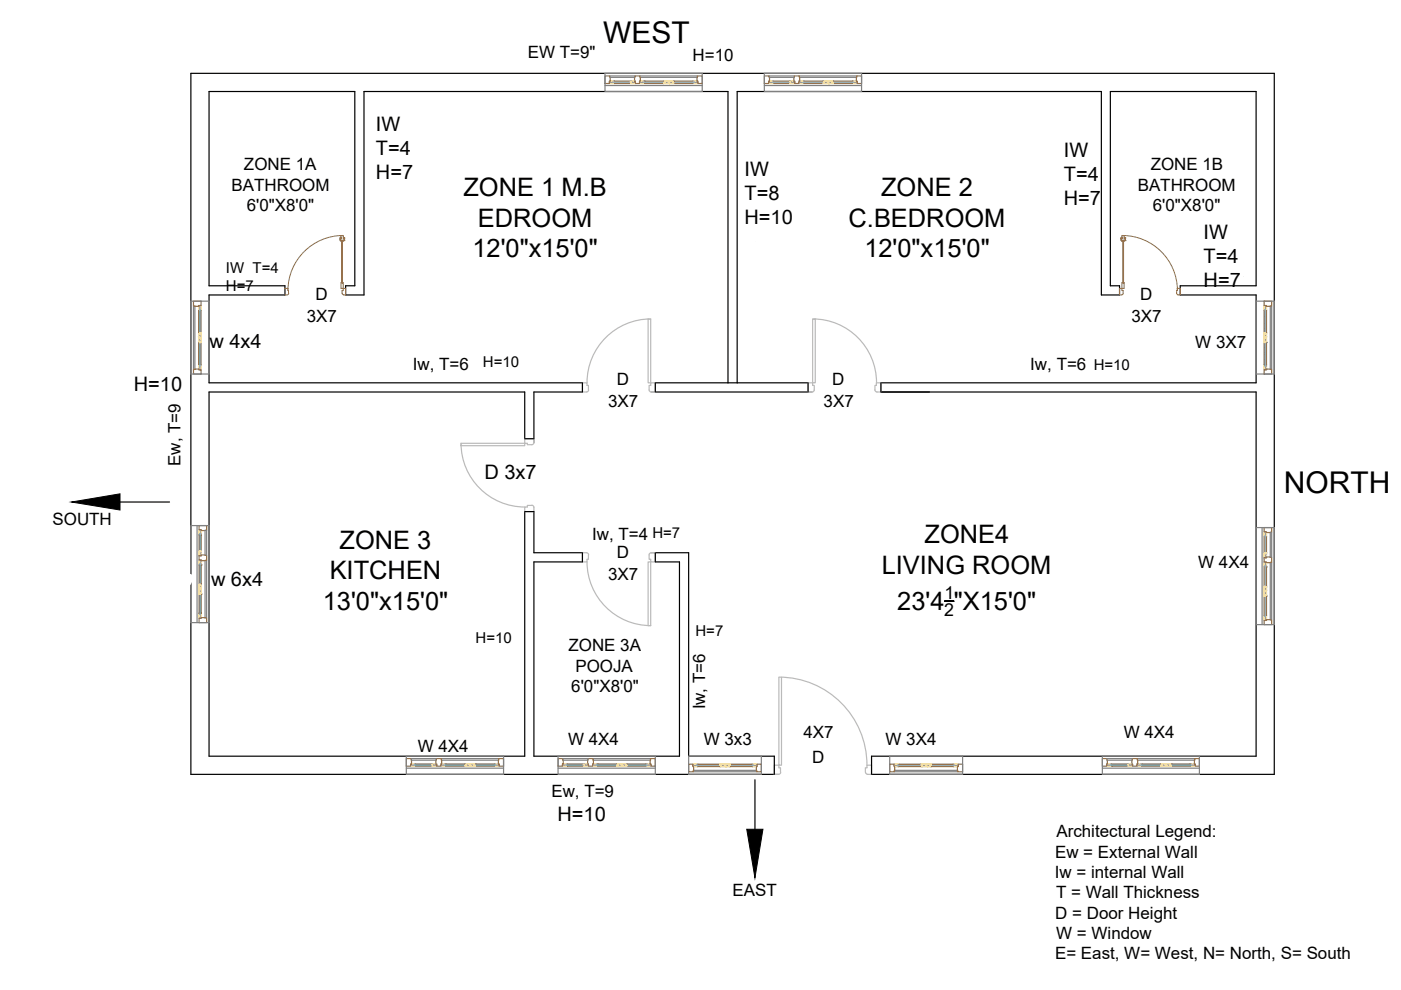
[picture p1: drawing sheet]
<svg xmlns="http://www.w3.org/2000/svg" width="297mm" height="210mm" viewBox="0 0 297 210" stroke-linecap="round" stroke-linejoin="round" font-family="sans-serif">
<defs><g id="words">
<g font-size="6.3">
<text x="127.9" y="9">WEST</text>
<text x="272.2" y="104.5">NORTH</text>
</g>
<g font-size="5.4">
<text x="98.2" y="41.6">ZONE 1 M.B</text>
<text x="186.8" y="41.6">ZONE 2</text>
<text x="101.3" y="48.1">EDROOM</text>
<text x="179.9" y="48.1">C.BEDROOM</text>
<text x="100.2" y="54.5">12'0&quot;x15'0&quot;</text>
<text x="183.3" y="54.5">12'0&quot;x15'0&quot;</text>
<text x="72" y="116.4">ZONE 3</text>
<text x="196" y="115.2">ZONE4</text>
<text x="69.9" y="122.9">KITCHEN</text>
<text x="186.9" y="121.7">LIVING ROOM</text>
<text x="68.4" y="129.3">13'0&quot;x15'0&quot;</text>
<text x="190.2" y="129.4">23'4 &quot;X15'0&quot;</text>
</g>
<g font-size="4.2">
<text x="79.7" y="27.9">IW</text>
<text x="79.7" y="32.9">T=4</text>
<text x="225.6" y="33.2">IW</text>
<text x="79.7" y="38">H=7</text>
<text x="157.8" y="37.4">IW</text>
<text x="159.4" y="38">IW</text>
<text x="160.1" y="41.1">IW</text>
<text x="225.6" y="38.3">T=4</text>
<text x="157.8" y="42.4">T=8</text>
<text x="157.8" y="47.5">H=10</text>
<text x="158.2" y="47.1">IW</text>
<text x="158.5" y="45.8">IW</text>
<text x="159.4" y="43.1">T=8</text>
<text x="159.7" y="42.7">IW</text>
<text x="159.7" y="47.7">T=8</text>
<text x="160.1" y="46.2">T=8</text>
<text x="225.6" y="43.4">H=7</text>
<text x="255.2" y="50.6">IW</text>
<text x="250.5" y="58.7">IW T=4</text>
<text x="255.2" y="55.7">T=4</text>
<text x="255.2" y="60.7">H=7</text>
<text x="44.4" y="73.9">w 4x4</text>
<text x="28.4" y="83">H=10</text>
<text x="102.7" y="101.6">D 3x7</text>
<text x="44.7" y="124.3">w 6x4</text>
<text x="118.2" y="174">H=10</text>
</g>
<g font-size="3.8">
<text x="200.2" y="130.7">2</text>
<text x="200.2" y="127">1</text>
</g>
<g font-size="3.6">
<text x="111.9" y="12.2">EW T=9&quot;</text>
<text x="146.9" y="13">H=10</text>
<text x="49.1" y="40.4">BATHROOM</text>
<text x="51.7" y="36.1">ZONE 1A</text>
<text x="241.2" y="40.4">BATHROOM</text>
<text x="244" y="36.1">ZONE 1B</text>
<text x="52.3" y="44.7">6'0&quot;X8'0&quot;</text>
<text x="244.4" y="44.7">6'0&quot;X8'0&quot;</text>
<text x="66.9" y="63.5">D</text>
<text x="241.7" y="63.5">D</text>
<text x="65" y="68.3">3X7</text>
<text x="239.9" y="68.3">3X7</text>
<text x="253.4" y="73.7">W 3X7</text>
<text x="87.5" y="78.4">Iw, T=6</text>
<text x="130.8" y="81.5">D</text>
<text x="176.4" y="81.5">D</text>
<text x="218.4" y="78.4">Iw, T=6</text>
<text x="128.9" y="86.3">3X7</text>
<text x="174.6" y="86.3">3X7</text>
<text x="38.3" y="98.8" transform="rotate(-90 38.3 98.8)">Ew, T=9</text>
<text x="11.1" y="111.4">SOUTH</text>
<text x="125.6" y="114.5">Iw, T=4</text>
<text x="130.8" y="118.3">D</text>
<text x="128.9" y="123">3X7</text>
<text x="254.1" y="120.5">W 4X4</text>
<text x="120.5" y="138.1">ZONE 3A</text>
<text x="122" y="142.4">POOJA</text>
<text x="121.1" y="146.7">6'0&quot;X8'0&quot;</text>
<text x="149.5" y="150.4" transform="rotate(-90 149.5 150.4)">Iw, T=6</text>
<text x="88.6" y="159.5">W 4X4</text>
<text x="120.4" y="158.1">W 4X4</text>
<text x="149.2" y="158.1">W 3x3</text>
<text x="170.3" y="156.5">4X7</text>
<text x="172.2" y="161.8">D</text>
<text x="187.8" y="158.1">W 3X4</text>
<text x="238.3" y="156.5">W 4X4</text>
<text x="116.9" y="168.9">Ew, T=9</text>
<text x="224" y="177.6">Architectural Legend:</text>
<text x="223.7" y="181.9">Ew = External Wall</text>
<text x="155.3" y="189.9">EAST</text>
<text x="223.6" y="186.2">Iw = internal Wall</text>
<text x="223.9" y="190.4">T = Wall Thickness</text>
<text x="223.7" y="194.7">D = Door Height</text>
<text x="223.7" y="203.3">E= East, W= West, N= North, S= South</text>
<text x="223.9" y="199">W = Window</text>
</g>
<g font-size="3.2">
<text x="47.9" y="57.9">IW T=4</text>
<text x="47.9" y="61.7">H=7</text>
<text x="102.4" y="77.8">H=10</text>
<text x="231.9" y="78.4">H=10</text>
<text x="138.3" y="114">H=7</text>
<text x="100.8" y="136.4">H=10</text>
<text x="147.5" y="134.8">H=7</text>
</g>
</g></defs>
<!-- layer: 0 -->
<path d="M138.9 81.2h32.4v1.9h-32.4zM154.3 81.2v-61.8h-77.1v43.1h-3.9v-1.9h1.9v-41.2h-30.9v41.2h16.1v1.9h-16.1v18.7h79.2v1.9h-10.3v9.9h-1.9v-9.9h-67v77.2h67v-51.8h1.9v8.7h10.3v1.9h-10.3v41.2h30.9v-41.2h-5.2v-1.9h7.1v43.1h18.2v3.9h-123.7v-148.6h229.7v148.6h-85.4v-3.9h81.5v-77.2h-79.5v-1.9h79.5v-18.7h-16.1v-1.9h16.1v-41.2h-30.9v41.2h2v1.9h-3.9v-43.1h-77.2v61.8M25.4 106.4h10.5M200.2 127.5h2.1M160.1 165.3v10.5" fill="none" stroke="#000" stroke-width=".25"/>
<!-- layer: door -->
<g fill="none" stroke="#bababa" stroke-width=".25">
<path d="M137.4 67.7h.6v13.5h-.6zM138 67.6a13.5 13.5 0 0 0-13.5 13.5M172.3 67.7h.5v13.5h-.5zM172.3 67.6a13.5 13.5 0 0 1 13.5 13.5M97.7 94a13.5 13.5 0 0 0 13.6 13.5M97.7 94h13.6v.5h-13.6zM113.2 93v.9v-.9h-1.9v1h.5v.3h.9l.3-.1 .2-.4M123.5 81.2h1v.5h.3v1l-.2 .4h-1.1zM138.1 83.1h-.3l-.2-.4v-1h.4v-.5h.9v1.9h-.9h.9M171.3 83.1h.9h-.9v-1.9h1v.5h.3v1l-.2 .4h-.2M185.8 81.2h1v1.9h-.9l-.3-.2-.1-1.2h.3zM112.7 107.2h-.9v.3h-.5v1h1.9v-.9"/>
<path d="M112.8 107.1l.2 .1 .2 .4M124.5 119.1a13.5 13.5 0 0 0 13.5 13.5M124.8 117.6l-.2-.3-1.1-.1v1.9h1v-.5h.3v-.9M137.4 119.1h.6v13.5h-.6zM138.1 117.2l-.3 .1-.2 .3M138.9 117.2h-.9h.9v1.9h-.9v-.5h-.4v-.9M165.7 143.6v18.6h-.6v-18.6a18.6 18.6 0 0 1 18.7 18.6M165.5 163.8v-1h-.4v-.6h-.9v2h.9h-.9M165.5 163.7v.3l-.4 .2M183.5 163.8v-1h.3v-.6h1v2h-.9M183.5 163.7l.2 .4 .3 .1"/>
</g>
<g fill="none" stroke="#95704a" stroke-width=".21">
<path d="M72.1 51h.1M72.2 50.5h.1M72.2 50.4h.1M72.2 50.3h.1M72.2 50.3v.2M72.2 50.4l-.1 .6v-.5M72.2 50.3l-.1 .2M72.3 50.3v.3M72.5 51.2h-.2v-1.2h.5v1.2h-.2M72.5 59.9h-.2v1.2h1v1.4h-.4M72.5 51l.1 .1-.1 8.9zM72.5 51h.1"/>
<path d="M72.6 59.9h.2v1.7h-.3v.6M72.8 49.9a11.7 11.7 0 0 0-11.8 11.7M72.8 50.3v.3M72.9 50.3h.1M72.9 50.5h.1M72.9 50.4h.1M72.9 50.3l.2 .2M72.9 50.4l.1 .6 .1-.5M72.9 51h.1M237.7 51h.1M237.8 50.3l-.2 .2 .1 .5 .1-.6M237.8 50.5h.1"/>
<path d="M237.8 50.4h.1M237.8 50.3h.1M237.8 50.3v.2M237.9 50.3v.3M237.9 49.9a11.7 11.7 0 0 1 11.7 11.7M238 51.2h-.1v-1.2h.4v1.2h-.1M238 59.9h-.1v1.7h.2v.6M238 51.1v8.9M238.1 51h.1M238.1 51l.1 9h-.1M238.1 51v.1M238.2 59.9h.1v1.2h-.9v1.4h.4"/>
<path d="M238.3 50.3v.3M238.4 50.5h.1M238.4 50.3l.1 .2M238.5 50.5h.1M238.5 50.4h.1M238.5 50.4l.1 .6M238.5 50.3l.2 .2M238.5 51h.1M238.6 50.5l-.1 .5M61.2 62.2l-.2-1.1h-.6v1.4h.5M61.2 62.2l-.3 .3M72.5 60.1h.1"/>
<path d="M72.6 62.2l.3 .3M238.1 60.1h.1M238.2 62.2l-.4 .3M249.5 62.2l.3 .3M249.5 62.2l.1-1.1h.6v1.4h-.4"/>
</g>
<!-- layer: pillars -->
<g fill="none" stroke="#808080" stroke-width=".25">
<path d="M128.3 15.6h20.6v3.8h-20.6zM128.3 18.1h20.6M129.3 16.1h5.3M129.4 16.4h5.1M135.7 16.1h12.2M135.8 16.4h12M162.1 15.6h20.6v3.8h-20.6zM162.1 18.1h20.6M163.1 16.1h5.3M163.2 16.4h5.1M169.5 16.1h12.2M169.5 16.4h12.1"/>
<path d="M40.5 63.9h3.8v15.4h-3.8zM41 64.9v13.4M41.3 65v13.2M42.3 77.5v.1M42.3 77.4h.1M42.3 77.3h.1M42.3 77v.1M42.3 76.7h.1M42.3 76.3h.1M42.3 76h.1M42.3 75.6l.1 .1M42.3 75.4l.1 .1"/>
<path d="M42.3 75.2v.1M42.3 74.9h.1M42.3 74.5h.1M42.3 74.4h.1M42.3 74.1l.1 .2M42.3 73.9l.1 .2M42.3 73.8h.1M42.3 73.4v.1M42.3 73.3h.1M42.3 73v.1M42.3 72.7h.1M42.3 70.5h.1"/>
<path d="M42.3 70.2h.1M42.3 69.8h.1M42.3 69.4h.1M42.3 69.3h.1M42.3 69.1l.1 .1M42.3 68.7l.1 .1M42.3 68.5l.1 .1M42.3 68.3v.1M42.3 68h.1M42.3 67.8h.1M42.3 67.6h.1M42.3 67.2v.1"/>
<path d="M42.3 66.9h.1M42.3 66.5v.1M42.3 66.1l.1 .2M42.3 65.9l.1 .2M42.3 65.8h.1M42.3 77.5h.1M42.3 77.3l.1 .1M42.3 77.2h.1M42.3 76.8h.1M42.3 76.6l.1 .1-.1-.1M42.3 76.4v.1M42.3 76.4h.1"/>
<path d="M42.3 76.2l.1 .1M42.3 76l.1 .1M42.3 75.7l.1 .1M42.3 75.7h.1M42.3 75.5l.1 .1M42.3 75.5h.1M42.3 75.3l.1 .1M42.3 75.2l.1 .1-.1-.1M42.3 75.1l.1 .1M42.3 75l.1 .1M42.3 74.9l.1 .1M42.3 74.7l.1 .2-.1-.1"/>
<path d="M42.3 74.6l.1 .1M42.3 74.6h.1M42.3 74.4l.1 .1M42.3 74.3h.1M42.3 74.1l.1 .1M42.3 74l.1 .1M42.3 73.9h.1M42.3 73.8l.1 .1M42.3 73.6l.1 .2-.1-.1M42.3 73.5l.1 .1M42.3 73.3l.1 .2M42.3 73.2l.1 .1"/>
<path d="M42.3 72.8l.1 .1M42.3 72.6l.1 .1h-.1M42.3 72.4v.1M42.3 70.7h.1M42.3 70.2l.1 .1M42.3 70l.1 .2-.1-.1M42.3 69.9h.1M42.3 69.7l.1 .1M42.3 69.5l.1 .1M42.3 69.5h.1M42.3 69.2h.1M42.3 69l.1 .1"/>
<path d="M42.3 68.9l.1 .2M42.3 68.8l.1 .1M42.3 68.6l.1 .1M42.3 68.4l.1 .1M42.3 68.3l.1 .1M42.3 68.2l.1 .1M42.3 68.1l.1 .1M42.3 68l.1 .1M42.3 67.9l.1 .1M42.3 67.7l.1 .1M42.3 67.4h.1M42.3 67.3l.1 .1"/>
<path d="M42.3 67.1l.1 .2-.1-.1M42.3 67l.1 .1M42.3 66.9l.1 .1M42.3 66.7l.1 .2M42.3 66.3l.1 .1M42.3 66.1l.1 .1M42.3 66l.1 .1M42.3 65.9h.1M42.3 65.7l.1 .1-.1-.1M42.4 70.8h.1M42.4 65.6h.1M42.4 72.4h.1"/>
<path d="M42.4 76.9h.1M42.4 76.6h.1M42.4 76.2h.1M42.4 75.8v.1M42.4 75.1v.1M42.4 74.7v.1M42.4 73.6v.1M42.4 72.9v.1M42.4 72.6h.1M42.4 70.4h.1M42.4 70v.1M42.4 69.7h.1"/>
<path d="M42.4 68.9v.1M42.4 68.2v.1M42.4 67.5h.1M42.4 67.1v.1M42.4 66.7v.1M42.4 66.4h.1M42.4 65.7h.1M42.4 77.1v.1M42.4 77v.1M42.4 75.9v.1M42.4 73.2h.1M42.4 73v.1"/>
<path d="M42.4 70.6v.1M42.4 70.5h.1M42.4 69.4h.1M42.4 67.7h.1M42.4 67.5v.1M42.4 66.6v.1M42.4 66.5v.1M266.3 63.9h3.9v15.4h-3.9zM268.2 77.3h.1M268.2 76.9h.1M268.2 76.6h.1M268.2 76.2h.1"/>
<path d="M268.2 75.8v.1M268.2 75.1v.1M268.2 74.9h.1M268.2 74.7v.1M268.2 74.4h.1M268.2 73.6v.1M268.2 73.3h.1M268.2 72.9v.1M268.2 72.6h.1M268.2 70.8h.1M268.2 70.4h.1M268.2 70v.1"/>
<path d="M268.2 69.7h.1M268.2 69.3h.1M268.2 68.9v.1M268.2 68.4h.1M268.2 68.2v.1M268.2 67.8v.1M268.2 67.5h.1M268.2 67.1v.1M268.2 66.7v.1M268.2 66.4h.1M268.2 65.7h.1M268.2 77.1v.1"/>
<path d="M268.2 75.9v.1M268.2 73.2h.1M268.2 70.6v.1M268.2 69v.1M268.2 67.7h.1M268.2 66.6v.1M268.2 65.6h.1M268.3 72.4h-.1M268.3 77.6h.1M268.3 77.4h.1M268.3 77v.1M268.3 76.7h.1"/>
<path d="M268.3 76.3h.1M268.3 76h.1M268.3 75.6l-.1 .1M268.3 75.4l-.1 .1M268.3 75.2v.1M268.3 74.5h.1M268.3 74.1l-.1 .2M268.3 73.9l-.1 .2M268.3 73.8h.1M268.3 73.4v.1M268.3 73v.1M268.3 72.7h.1"/>
<path d="M268.3 70.5h.1M268.3 70.2h.1M268.3 69.8h.1M268.3 69.4h.1M268.3 69.1l-.1 .1M268.3 68.7l-.1 .1M268.3 68.5l-.1 .1M268.3 68h.1M268.3 67.6h.1M268.3 67.2v.1M268.3 66.9h.1M268.3 66.5v.1"/>
<path d="M268.3 66.1l-.1 .2M268.3 65.9l-.1 .2M268.3 65.8h.1M268.3 77.5v.1M268.3 77.5h-.1M268.3 77.4h-.1M268.3 77.3l-.1 .1M268.3 77.2h-.1M268.3 77l-.1 .1M268.3 76.9l-.1 .1M268.3 76.8h-.1M268.3 76.6l-.1 .1"/>
<path d="M268.3 76.6h-.1M268.3 76.4v.1M268.3 76.4h-.1M268.3 76.2l-.1 .1M268.3 76l-.1 .1M268.3 75.9l-.1 .1M268.3 75.7l-.1 .1M268.3 75.7h-.1M268.3 75.5l-.1 .1M268.3 75.5h-.1M268.3 75.3l-.1 .1M268.3 75.1l-.1 .2 .1-.1"/>
<path d="M268.3 75l-.1 .1M268.3 74.9l-.1 .1M268.3 74.7l-.1 .2M268.3 74.6l-.1 .1M268.3 74.6h-.1M268.3 74.4l-.1 .1M268.3 74.3h-.1M268.3 74.1l-.1 .1M268.3 74l-.1 .1M268.3 73.9h-.1M268.3 73.8l-.1 .1M268.3 73.7l-.1 .1"/>
<path d="M268.3 73.6l-.1 .1M268.3 73.5l-.1 .1M268.3 73.4l-.1 .1M268.3 73.3l-.1 .1M268.3 73.2l-.1 .1M268.3 73l-.1 .1M268.3 72.9l-.1 .1M268.3 72.8l-.1 .1M268.3 72.6l-.1 .1M268.3 72.4v.1M268.3 70.7h-.1M268.3 70.5h-.1"/>
<path d="M268.3 70.4l-.1 .1M268.3 70.2l-.1 .1M268.3 70.1l-.1 .1M268.3 70l-.1 .1M268.3 69.9h.1M268.3 69.9h-.1M268.3 69.7l-.1 .1M268.3 69.7h-.1M268.3 69.5l-.1 .1M268.3 69.5h-.1M268.3 69.3l-.1 .1M268.3 69.2h-.1"/>
<path d="M268.3 69l-.1 .1M268.3 68.8l-.1 .1M268.3 68.6l-.1 .1M268.3 68.6h-.1M268.3 68.4l-.1 .1M268.3 68.2l-.1 .1M268.3 68.1l-.1 .1M268.3 68l-.1 .1M268.3 67.9l-.1 .1M268.3 67.8l-.1 .2M268.3 67.7l-.1 .1M268.3 67.5l-.1 .1"/>
<path d="M268.3 67.3l-.1 .1M268.3 67.2l-.1 .1M268.3 67.1l-.1 .1M268.3 67h.1M268.3 66.9l-.1 .1M268.3 66.8l-.1 .1M268.3 66.7l-.1 .1M268.3 66.5l-.1 .1M268.3 66.4l-.1 .1M268.3 66.3l-.1 .1M268.3 66.1l-.1 .1M268.3 66l-.1 .1"/>
<path d="M268.3 65.9h-.1M268.3 65.7l-.1 .1M269.3 65v13.2M269.6 64.9v13.4M40.5 111.4h3.8v20.6h-3.8zM41.8 111.4v20.6M43.5 112.5v5.2M43.5 118.9v12.1M43.8 112.4v5.3M43.8 118.8v12.2M266.3 111.9h3.9v20.5h-3.9zM267.6 111.9v20.5"/>
<path d="M269.3 112.9v5.2M269.3 119.3v12.1M269.6 112.8v5.4M269.6 119.2v12.3M86.1 160.3h20.7v3.9h-20.7zM86.1 162.9h20.7M87.2 160.8h5.3M87.2 161.2h5.2M93.6 160.8h12.1M93.6 161.2h12.1M118.3 160.3h20.6v3.9h-20.6zM118.3 162.9h20.6"/>
<path d="M119.3 160.8h5.4M119.4 161.2h5.2M125.7 160.8h12.2M125.8 161.2h12M146 160.3h15.4v3.9h-15.4zM147 163.6h13.4M147.1 163.3h13.3M147.7 162.3h.1M147.7 162.2l.2 .1M147.8 162.2h.1M147.9 162.2h.1M148 162.2v.1"/>
<path d="M148 162.2l.1 .1M148.1 162.3h.1M148.2 162.3l-.1-.1 .2 .1M148.3 162.2h.1M148.3 162.2l.1 .1M148.4 162.2l.1 .1M148.5 162.2v.1M148.5 162.2l.2 .1M148.6 162.2h.1M148.7 162.2h.1M148.8 162.3h.1M148.8 162.2h.1"/>
<path d="M149 162.2h.1M149.1 162.2v.1M149.1 162.2l.2 .1M149.2 162.2l.2 .1M149.3 162.2l.1 .1M149.4 162.2l.1 .1M149.5 162.2v.1M149.6 162.3h.1M149.6 162.3v-.1l.1 .1M149.7 162.2h.1M149.8 162.3h.1M149.9 162.2v.1"/>
<path d="M150 162.2l.1 .1M150.1 162.2h.1M150.2 162.2l.1 .1M150.3 162.3h.1M150.3 162.2l.1 .1M150.4 162.2l.1 .1M150.5 162.2h.1M150.5 162.2l.1 .1M150.6 162.2l.1 .1M150.7 162.2l.1 .1M150.8 162.2l.2 .1M151 162.2v.1"/>
<path d="M151 162.3h.1M151 162.2l.2 .1M151.1 162.2l.1 .1M151.2 162.2h.1M151.3 162.3h.1M151.4 162.3h.1M151.4 162.2h.1M151.6 162.2v.1M151.6 162.2h.1M151.8 162.3h.1M151.8 162.2v.1M151.8 162.2h.1"/>
<path d="M151.9 162.2h.1M152 162.2v.1M152 162.2l.1 .1M152.1 162.3h.1M152.2 162.3l-.1-.1 .2 .1M152.2 162.2h.1M152.4 162.3h.1M152.5 162.2v.1M152.5 162.2l.2 .1M152.6 162.2h.1M152.7 162.2l.1 .1M152.9 162.3h.1"/>
<path d="M154.6 162.3h.1M154.6 162.2v.1M154.6 162.2l.2 .1M154.7 162.2l.1 .1M154.8 162.2h.1M154.9 162.2v.1M154.9 162.2l.1 .1M155 162.3h.1M155 162.2l.2 .1M155.1 162.2l.1 .1M155.2 162.2h.1M155.2 162.2l.2 .1"/>
<path d="M155.4 162.3h.1M155.4 162.2l.1 .1M155.4 162.2l.2 .1M155.5 162.2h.1M155.6 162.2l.2 .1M155.7 162.2l.1 .1M155.8 162.2l.1 .1M155.9 162.2l.1 .1M156 162.2v.1M156 162.2l.2 .1M156.1 162.2l.2 .1M156.2 162.2l.1 .1"/>
<path d="M156.3 162.2l.1 .1M156.5 162.2v.1M156.5 162.2l.1 .1M156.6 162.2h.1M156.7 162.2l.1 .1M156.8 162.3h.1M156.8 162.2l.1 .1M156.9 162.2l.1 .1M157 162.2h.1M157.1 162.2v.1M157.1 162.2l.1 .1M157.2 162.2l.1 .1"/>
<path d="M157.3 162.2l.1 .1M157.3 162.2l.2 .1M157.5 162.2v.1M157.6 162.3h.1M157.6 162.2l.1 .1M157.7 162.2h.1M157.8 162.3h.1M157.9 162.3h.1M157.9 162.2l.2 .1M158 162.2l.1 .1M158.1 162.2h.1M158.2 162.2h.1"/>
<path d="M158.3 162.3h.1M158.3 162.2l.1 .1M158.3 162.2l.2 .1M158.4 162.2h.1M158.5 162.2v.1M158.5 162.2l.1 .1M158.6 162.2l.1 .1M158.7 162.2v.1M158.7 162.2l.1 .1M158.8 162.2l.2 .1M159 162.3h.1M159 162.2l.1 .1"/>
<path d="M159.1 162.2l.1 .1M159.1 162.2h.1M159.2 162.2l.1 .1M159.4 162.3h.1M159.4 162.2l.1 .1M159.4 162.2l.2 .1M159.5 162.2h.1M159.6 162.2h.1M188.6 160.3h15.5v3.9h-15.5zM189.6 163.6h13.5M189.7 163.3h13.3M190.4 162.3h.1"/>
<path d="M190.4 162.2l.1 .1M190.5 162.3h.1M190.5 162.2h.1M190.7 162.2v.1M190.7 162.2l.1 .1M190.8 162.2v.1M190.9 162.3h.1M190.9 162.2h.1M191 162.2h.1M191.1 162.2v.1M191.1 162.2l.1 .1M191.2 162.3h.1"/>
<path d="M191.3 162.3l-.1-.1 .2 .1M191.3 162.2h.1M191.5 162.3h.1M191.5 162.2l.1 .1M191.6 162.2v.1M191.6 162.2l.2 .1M191.7 162.2h.1M191.8 162.2l.1 .1M191.9 162.2v.1M192 162.3h.1M192 162.2l.1 .1M192 162.2l.2 .1"/>
<path d="M192.1 162.2h.1M192.2 162.2v.1M192.2 162.2l.2 .1M192.3 162.2l.1 .1M192.4 162.2l.1 .1M192.4 162.2l.2 .1M192.6 162.2l.1 .1M192.7 162.3h.1M192.7 162.2l.1 .1M192.8 162.2l.1 .1M192.8 162.2h.1M193 162.3h.1"/>
<path d="M193 162.2l.1 .1M193.1 162.2l.1 .1M193.2 162.2h.1M193.3 162.2v.1M193.3 162.2l.1 .1M193.4 162.3h.1M193.4 162.2l.1 .1M193.5 162.2h.1M193.6 162.2l.1 .1M193.7 162.2v.1M193.8 162.3h.1M193.8 162.2l.1 .1"/>
<path d="M193.9 162.2h.1M194 162.3h.1M194.1 162.3h.1M194.2 162.3l-.1-.1 .2 .1M194.3 162.2h.1M194.4 162.3h.1M194.4 162.2l.1 .1M194.5 162.2v.1M194.6 162.2l.1 .1M194.6 162.2h.1M194.7 162.2h.1M194.9 162.3h.1"/>
<path d="M194.9 162.2h.1M195 162.2h.1M195.1 162.2l.1 .1M195.2 162.2l.1 .1M195.2 162.2l.2 .1M195.3 162.2l.1 .1M195.4 162.2l.1 .1M195.5 162.2v.1M197.2 162.2h.1M197.2 162.3h.1M197.3 162.2h.1M197.4 162.3h.1"/>
<path d="M197.4 162.2l.1 .1M197.4 162.2h.1M197.5 162.2h.1M197.6 162.2l.1 .1M197.7 162.2l.1 .1M197.8 162.2l.1 .1M197.9 162.2l.1 .1M198 162.2l.1 .1M198.1 162.2v.1M198.2 162.2l.1 .1M198.2 162.2h.1M198.3 162.2l.1 .1"/>
<path d="M198.4 162.2l.1 .1M198.5 162.3h.1M198.5 162.2l.1 .1M198.5 162.2l.2 .1M198.6 162.2h.1M198.7 162.2l.1 .1M198.8 162.2l.1 .1M198.8 162.2l.2 .1M198.9 162.2l.1 .1M199 162.2l.1 .1M199.1 162.2l.1 .1M199.2 162.3h.1"/>
<path d="M199.2 162.2l.1 .1M199.3 162.2l.1 .1M199.3 162.2h.1M199.5 162.3h.1M199.5 162.2l.1 .1M199.6 162.3h.1M199.6 162.2l.1 .1M199.7 162.2l.1 .1M199.7 162.2h.1M199.8 162.2l.1 .1M199.9 162.3h.1M199.9 162.2l.1 .1"/>
<path d="M200 162.2l.1 .1M200.1 162.2h.1M200.2 162.2v.1M200.2 162.2l.2 .1M200.3 162.2l.1 .1M200.4 162.2l.1 .1M200.4 162.2l.2 .1M200.6 162.2v.1M200.7 162.3h.1M200.7 162.2l.1 .1M200.8 162.2h.1M200.9 162.2l.1 .1"/>
<path d="M201 162.2v.1M201 162.3h.1M201 162.2l.2 .1M201.1 162.2l.1 .1M201.2 162.2h.1M201.3 162.2v.1M201.3 162.2l.1 .1M201.4 162.3h.1M201.4 162.2h.1M201.5 162.2h.1M201.6 162.2l.1 .1M201.7 162.2l.1 .1"/>
<path d="M201.8 162.2v.1M201.8 162.2l.1 .1M201.9 162.2l.1 .1M202 162.2l.1 .1M202.1 162.2v.1M202.1 162.3h.1M202.1 162.2l.2 .1M202.2 162.2h.1M233.7 160.3h20.6v3.9h-20.6zM233.7 162.9h20.6M234.7 160.8h5.4M234.8 161.2h5.2"/>
<path d="M241.1 160.8h12.2M241.2 161.2h12"/>
</g>
<g fill="none" stroke="#989898" stroke-width=".25">
<path d="M129.3 17.2l-.1 .2M129.5 17.2l-.3 .3M129.6 17.2l-.4 .5M129.8 17.2l-.5 .5M130 17.2l-.5 .5M130 17.2h.1M130.1 17.4l.2-.2-.5 .5M130.1 17.2l-.5 .5M130.1 17.5l-.2 .2M130.1 17.2l-.1 .1M130.2 17.2l-.2 .2 .2-.2M130.2 17.4h.1"/>
<path d="M130.3 17.3l-.2 .1 .2-.1M130.3 17.7h-.1M130.3 17.5l-.2 .2M130.3 17.4h-.1M133.6 17.4l.3-.2-.2 .2M133.7 17.2h-.1M133.8 17.2l-.2 .1M133.8 17.5l-.2 .2M133.9 17.4h.1M133.9 17.4h-.1M133.9 17.2l-.1 .2M134.1 17.2l-.2 .3"/>
<path d="M134.2 17.2l-.4 .5M134.4 17.2l-.5 .5M134.5 17.2l-.4 .5M134.7 17.7h.1M134.7 17.5l-.2 .2M134.7 17.4l-.3 .3M134.7 17.2l-.5 .5M135.6 17.2l.5 .5M135.6 17.4l.3 .3M135.6 17.5l.2 .2M135.6 17.7h.1M135.8 17.2l.4 .5"/>
<path d="M135.9 17.2l.5 .5M136.1 17.2l.4 .5M136.2 17.2l.2 .3M136.4 17.2v.1M136.4 17.2l.3 .2M136.4 17.3l.1 .1M136.5 17.5l.2 .2M136.5 17.2l.2 .1M136.6 17.4l-.2-.1 .2 .1M136.6 17.2l.1 .1M136.7 17.2h.1M140.8 17.2h.1"/>
<path d="M140.8 17.4l.2-.1-.2 .1M140.8 17.5h.1M140.8 17.2v.1M140.9 17.2l-.1 .2M140.9 17.2l-.1 .2 .2-.2M140.9 17.5l-.1 .2M141 17.4h.1M141 17.4h-.1M141.1 17.2l-.2 .2M141.2 17.2l-.2 .3M141.4 17.2l-.5 .5M141.5 17.2l-.4 .5"/>
<path d="M141.6 17.3l-.4 .4M141.6 17.2h.1M141.6 17.4l-.2 .3M141.7 17.5l-.2 .2M141.7 17.2l-.1 .2M141.9 17.2l-.2 .2M141.9 17.5l-.1 .2M142 17.6l-.1 .1M142 17.2l-.4 .5M142.2 17.2l-.3 .3M142.4 17.2l-.4 .4M142.5 17.2l-.5 .5"/>
<path d="M142.6 17.2l.2 .2-.2-.2M142.6 17.3l.1 .1M142.6 17.2l-.4 .5M142.6 17.4l-.3 .3M142.7 17.2l.1 .2M142.7 17.5l-.2 .2M142.7 17.4l-.1-.1 .2 .1M142.7 17.2l.1 .1M142.8 17.2h.1M142.8 17.5l-.2 .2M142.8 17.6v.1M146.9 17.2l.2 .2-.2-.2"/>
<path d="M146.9 17.4h.1M146.9 17.5l.2 .2M146.9 17.7h.1M146.9 17.3l.2 .1M146.9 17.3l.1 .1M146.9 17.2l.3 .2-.2-.2M147 17.5l.2 .2M147 17.2l.2 .1M147.1 17.2h.1M147.2 17.3l.3 .4M147.2 17.4l.2 .3M147.2 17.2l.5 .5"/>
<path d="M147.4 17.2l.5 .5M147.5 17.2l.5 .5M147.7 17.2l.3 .3M147.8 17.2l.2 .2M163.1 17.2l-.1 .2M163.3 17.2l-.3 .3M163.4 17.2l-.4 .5M163.6 17.2l-.5 .5M163.7 17.2l-.5 .5M163.8 17.3l.1-.1-.5 .5M163.8 17.2h.1M163.9 17.4l.1-.2-.5 .5"/>
<path d="M163.9 17.5l-.2 .2M164 17.2l-.2 .2 .2-.2M164 17.4h.1M164 17.3v.1M164 17.7h.1M164 17.5l-.1 .2M167.4 17.4l.2-.2-.1 .2M167.5 17.2h-.1M167.6 17.2l-.2 .1M167.6 17.5l-.2 .2M167.6 17.4h.1M167.6 17.3v.1"/>
<path d="M167.7 17.2l-.1 .1M167.9 17.2l-.3 .3M168 17.2l-.4 .5M168.2 17.2l-.5 .5M168.3 17.2l-.4 .5M168.5 17.7h-.1M168.5 17.5l-.2 .2M168.5 17.4l-.4 .3M168.5 17.2l-.5 .5M169.4 17.2l.5 .5M169.4 17.4l.3 .3M169.4 17.5l.2 .2"/>
<path d="M169.4 17.7h.1M169.5 17.2l.5 .5M169.7 17.2l.5 .5M169.8 17.2l.5 .5M170 17.2l.2 .3M170.1 17.2l.1 .1M170.2 17.2l.2 .2M170.2 17.3l.1 .1M170.3 17.5l.1 .2M170.3 17.2l.1 .1M170.3 17.4l-.1-.1 .2 .1M170.4 17.2h.1"/>
<path d="M174.5 17.2v.1M174.5 17.3l.2-.1-.2 .2M174.6 17.5h-.1M174.7 17.2l-.2 .2 .3-.2M174.7 17.5l-.2 .2M174.8 17.4h.1M174.8 17.2l-.2 .2M175 17.2l-.2 .3M175.2 17.2l-.5 .5M175.3 17.2l-.5 .5M175.3 17.3l-.3 .4M175.4 17.2h-.1"/>
<path d="M175.5 17.5l-.2 .2M175.5 17.2l-.1 .2M175.7 17.2l-.6 .5M175.7 17.5l-.1 .2M175.8 17.6l-.1 .1M175.8 17.2l-.4 .5M176 17.2l-.3 .3M176.1 17.2l-.3 .4M176.3 17.2l-.5 .5M176.4 17.3l.2 .1M176.4 17.4h.1M176.4 17.4l-.3 .3"/>
<path d="M176.5 17.5l-.2 .2M176.6 17.2h.1M176.6 17.4l-.2-.2 .2 .2-.2-.2-.5 .5M176.6 17.3l-.1-.1 .1 .1M176.6 17.5l-.2 .2M176.6 17.6v.1M180.7 17.2l.2 .2zM180.7 17.4h.1M180.7 17.5l.2 .2M180.7 17.7h.1M180.7 17.3l.1 .1M180.8 17.5l.2 .2"/>
<path d="M180.8 17.2l.1 .1M180.9 17.2h.1M180.9 17.3l.4 .4M180.9 17.4l.3 .3M181 17.2l.5 .5M181.1 17.2l.6 .5M181.3 17.2l.4 .5M181.4 17.2l.3 .3M181.6 17.2l.1 .2M42.1 77.4l.5 .4M42.1 65.8h.1M42.1 65.4l.2 .3"/>
<path d="M42.1 70.5h.1M42.1 72.6h.1M42.1 71.4h.1M42.1 77.9l.5 .5M42.1 78.1l.3 .3M42.1 78.2l.2 .2M42.1 77.8l.5 .5M42.1 77.7l.5 .4M42.1 77.5l.5 .5M42.1 77.5l.1 .1M42.1 65.5l.2 .3M42.1 65.2l.5 .5"/>
<path d="M42.1 65.1l.5 .4M42.1 64.9l.5 .5M42.1 64.8l.5 .4M42.1 65.7l.1 .1M42.1 65.6l.2 .2M42.2 77.4l.1 .1M42.2 70.8l.1-.2-.2 .3M42.2 72.4l.1 .2M42.2 77.6l-.1-.2 .2 .2M42.2 72.4h.1M42.2 65.6l.1 .1M42.2 70.5l-.1 .2"/>
<path d="M42.2 72.6l-.1-.1 .2 .1M42.3 70.5l-.1 .3M42.3 77.4h.1M42.3 64.8l.3 .3M42.3 70.8h.1M42.3 70.7h.1M42.4 77.5l.2 .2M42.4 65.8h.1M42.4 65.7l.2 .1M42.4 71.7l-.3 .3M42.5 77.4l.1 .1M42.5 64.8l.1 .2"/>
<path d="M42.5 70.5l-.1 .1M42.6 77.4h.1M42.6 64.8h.1M42.6 72l-.4 .4 .1 .2-.2-.2M42.6 70.5l-.5 .5M42.6 70.7l-.5 .5M42.6 70.8l-.5 .5M42.6 71l-.5 .6M42.6 71.1l-.5 .6M42.6 71.3l-.5 .6M42.6 71.4l-.2 .3M42.6 71.6l-.5 .6"/>
<path d="M42.6 71.8h.1M42.6 71.8l-.5 .5M42.6 72.1l-.3 .3M42.6 72.3l-.2 .2M42.6 72.4l-.2 .2M42.6 72.6h.1M268 72l.5 .4-.2 .2 .2-.2M268 70.5l.5 .5M268 77.4h.1M268 64.8h.1M268 70.7l.5 .5M268 70.8l.5 .5"/>
<path d="M268 71l.4 .4M268 71.1l.5 .6M268 71.3l.3 .3M268 71.4l.3 .3M268 71.6l.2 .2M268 71.8h.1M268 71.8l.5 .5M268 72.1l.3 .3M268 72.3l.2 .2M268 72.4l.2 .2M268 72.6h.1M268.1 71.8l.4 .4"/>
<path d="M268.2 70.5v.1M268.2 77.5l-.2 .2M268.2 77.4l-.2 .1M268.2 65.8h.1M268.2 65.7l-.1 .1M268.2 64.8l-.2 .2M268.2 71.7l.3 .3M268.3 71.6l.2 .3M268.3 65.7l.1-.1-.1 .2M268.3 70.8h.1M268.3 70.6l.1 .2-.1-.2M268.3 77.6l-.3 .2"/>
<path d="M268.3 65.6h.1M268.3 70.7l.2 .2M268.4 70.5l.1 .3M268.4 72.6h.1M268.4 77.4h-.1M268.4 64.8l-.4 .3M268.4 72.4h-.1M268.4 71.4l.1 .2M268.4 72.4l-.1 .2M268.5 65.8h.1M268.5 77.4l-.2 .1M268.5 71.4h.1"/>
<path d="M268.5 77.4l-.1 .2M268.5 72.6h.1M268.5 78.2l-.1 .2M268.5 78.1l-.3 .3M268.5 77.9l-.4 .5M268.5 77.8l-.5 .5M268.5 77.7l-.5 .4M268.5 77.5l-.5 .5M268.5 77.5v.1M268.5 77.4l-.2 .2M268.5 65.5l-.2 .2M268.5 65.4l-.2 .2"/>
<path d="M268.5 65.2l-.5 .5M268.5 65.1l-.5 .4M268.5 64.9l-.5 .5M268.5 64.8l-.5 .4M268.5 65.8h-.1M268.5 65.7l-.1 .1M268.5 65.6l-.2 .2M268.5 70.6l-.1-.1 .1 .2M42.2 113.3v.1M42.2 117.8h.1M42.2 118.7v.1M42.2 113.2l.2 .2"/>
<path d="M42.2 113l.2 .3M42.2 112.9l.5 .5M42.2 112.7l.5 .5M42.2 112.6l.5 .5M42.2 112.5l.5 .4M42.2 117.7l.2 .1M42.2 117.5l.3 .3M42.2 117.4l.5 .4M42.2 117.2l.5 .5M42.2 117l.5 .5M42.2 116.9l.5 .5M42.2 112.3l.5 .5"/>
<path d="M42.2 116.8l.3 .2M42.4 119.8h.1M42.4 118.7l-.2 .2M42.4 112.3l.3 .3M42.4 116.8h.1M42.4 119.6l-.2 .2M42.5 113.3v.1M42.5 117h.1M42.5 116.8l.2 .1M42.5 113.2l.1 .2M42.5 117l.2 .2M42.5 116.9v.1"/>
<path d="M42.5 118.7l-.3 .4M42.5 119.6h.1M42.5 112.3l.2 .2M42.5 113.2l.2 .1M42.6 117l-.1-.1 .1 .1M42.6 117l.1 .1M42.6 116.8h.1M42.7 119.8h.1M42.7 119.6l-.2 .2 .2-.1M42.7 119.5l-.2 .2M42.7 119.4l-.2 .2M42.7 119.2l-.5 .5"/>
<path d="M42.7 119.1l-.5 .4M42.7 118.9l-.5 .5M42.7 118.7l-.5 .5M42.7 119.6l-.2 .2M268 119.2h.1M268 113.8h.1M268 113.6l.2 .2M268 113.5l.2 .2M268 113.3l.5 .5M268 113.2l.4 .4M268 113l.5 .5M268 112.9l.5 .4"/>
<path d="M268 118.2l.1 .1M268 118.1l.2 .2M268 117.9l.4 .4M268 117.8l.5 .5M268 117.6l.5 .5M268 117.5l.5 .5M268 117.3l.5 .5M268.1 112.7l.4 .5M268.1 117.2l.1 .2M268.2 117.2h.1M268.2 119.2l-.2 .2M268.2 112.7l.3 .3"/>
<path d="M268.3 117.4l.2 .3M268.3 113.8h.1M268.3 117.4h.1M268.3 117.3l.1 .1-.1-.1M268.3 113.7l.1 .1M268.3 113.6l.2 .2M268.3 117.2l.2 .3M268.3 117.2l.2 .2M268.4 117.4h.1M268.4 119.2l-.4 .3M268.4 120h-.1M268.4 112.7l.1 .2"/>
<path d="M268.4 113.6l.1 .2M268.4 117.2l.1 .1M268.4 113.6h.1M268.5 120l-.2 .2 .2-.2M268.5 117.2h.1M268.5 119.9l-.2 .2M268.5 119.8l-.2 .2M268.5 119.6l-.5 .5M268.5 119.5l-.5 .4M268.5 119.3l-.5 .5M268.5 119.2l-.5 .4M42.2 123.9l.5 .4"/>
<path d="M42.2 124.2l.5 .5M42.2 125.3l.4 .4-.1 .3 .2-.3M42.2 125.4l.3 .4M42.2 124l.5 .5M42.2 124.3l.4 .4M42.2 124.5l.3 .3M42.2 124.6l.2 .3M42.2 124.8l.2 .2M42.2 124.9l.5 .6M42.2 125.1v.1M42.2 125.2l.5 .4M42.2 125.6l.2 .2"/>
<path d="M42.2 125.7l.2 .3M42.2 125.9v.1M42.3 123.9h.1M42.4 130.1l-.2 .1M42.4 130.2l-.2 .2M42.4 124.9l.3 .3M42.4 125.1l.3 .2M42.5 130.1h.1M42.5 124.1h.1M42.5 123.9l.1 .2M42.5 123.9l.2 .2M42.5 124.8l.2 .2"/>
<path d="M42.5 124.1l.2 .1M42.5 123.9l.2 .1-.1-.1M42.5 124.7l.2 .2M42.6 130.1l-.1 .1M42.6 125.7l-.1 .2M42.6 123.9h.1M42.7 130.1l-.2 .2M42.7 124l-.2-.1 .2 .2M42.7 126h.1M42.7 125.8l-.2 .2 .2-.1M42.7 131l-.2 .1M42.7 130.8l-.3 .3"/>
<path d="M42.7 130.7l-.5 .4M42.7 130.5l-.5 .5M42.7 130.4l-.5 .4M42.7 130.2l-.5 .5M42.7 130.1l-.5 .4M42.7 130.2v.1M42.7 125.9l-.1 .1M268 125.7l.5 .5-.2 .2 .2-.2M268 124.3l.5 .5M268 130.5h.1M268 124.4l.5 .5M268 124.6l.5 .5"/>
<path d="M268 124.8l.4 .4M268 124.9l.3 .3M268 125.1l.3 .2M268 125.2l.3 .2M268 125.4l.5 .3M268 125.5l.1 .1M268 125.6l.5 .4M268 125.9l.3 .3M268 126l.2 .3M268 126.2l.2 .2M268 126.3l.1 .1M268.1 125.5l.4 .4"/>
<path d="M268.2 124.3h.1M268.2 130.6l-.2 .2M268.2 130.5l-.2 .2M268.2 120l-.1 .2M268.3 125.4l.2 .2M268.3 120.1l.1-.1-.1 .2M268.3 124.5h.1M268.3 124.3l.1 .2-.1-.1M268.3 126.3l.1-.1-.1 .1M268.3 125.2l.2 .2M268.4 124.3l.1 .1M268.4 130.5h-.1"/>
<path d="M268.4 124.5l.1 .1M268.4 126.2h-.1M268.4 125.2l.1 .1M268.4 126.4l.1-.1-.1 .1M268.4 126.2l-.1 .1M268.4 130.5l-.1 .1M268.5 124.3h.1M268.5 125.1v.1M268.5 130.5l-.1 .2M268.5 120.2h.1M268.5 120.1v.1M268.5 124.5l-.2-.2 .2 .2"/>
<path d="M268.5 126.4h.1M268.5 131.4l-.1 .1M268.5 131.2l-.3 .3M268.5 131.1l-.4 .4M268.5 131l-.5 .4M268.5 130.8l-.5 .4M268.5 130.6l-.5 .5M268.5 130.5l-.5 .5M268.5 130.7h.1M268.5 120.1l-.1 .1M268.5 126.3v.1M268.5 126.3l-.1 .1"/>
<path d="M87.2 162l-.1 .1M87.4 162l-.3 .3M87.5 162l-.4 .4M87.7 162l-.5 .4M87.8 162l-.5 .4M87.9 162h.1M87.9 162l-.4 .4M88.1 162l-.2 .1M88.1 162.2l-.3 .2M88.1 162.4h.1M88.1 162l-.2 .2M88.1 162.3l-.1 .1"/>
<path d="M88.1 162l-.5 .4M91.5 162.2v.1M91.6 162h-.1M91.7 162l-.2 .1M91.7 162l-.2 .2 .2-.2M91.7 162.2h.1M91.8 162l-.2 .2M91.9 162l-.4 .4M92.1 162l-.4 .4M92.3 162l-.5 .4M92.4 162l-.5 .4M92.5 162.4h.1"/>
<path d="M92.6 162.3l-.2 .1M92.6 162.2l-.4 .2M92.6 162l-.5 .4M93.5 162.4h.1M93.5 162l.5 .4M93.5 162.2l.3 .2M93.5 162.3l.2 .1M93.6 162l.5 .4M93.8 162l.5 .4M93.9 162l.5 .4M94.1 162l.4 .4M94.2 162l.2 .2"/>
<path d="M94.3 162l.2 .2-.2-.2M94.4 162l.1 .2-.1-.2M94.4 162l.1 .1M94.5 162h.1M94.5 162.2v.1M98.7 162.2l-.1 .1M98.7 162h-.1M98.8 162l-.2 .2 .2-.2M98.8 162.2l-.2 .2M98.8 162.2h.1M98.8 162l-.2 .2M98.9 162l-.2 .2 .1-.2"/>
<path d="M99.1 162l-.3 .2M99.3 162l-.5 .4M99.4 162l-.5 .4M99.4 162.1l-.3 .3M99.4 162h.1M99.5 162.2l-.3 .2M99.6 162.2l-.2 .2M99.6 162l-.1 .1M99.7 162.2l-.2 .2M99.8 162l-.2 .2M99.8 162.3l-.1 .1M99.9 162.4h-.1"/>
<path d="M99.9 162l-.2 .2M100.1 162l-.3 .3M100.2 162l-.3 .3M100.4 162l-.5 .4M100.5 162l.2 .2M100.5 162.1l.1 .1M100.5 162.2l-.3 .2M100.5 162l.2 .2-.2-.2M100.6 162.2l-.2 .2M100.6 162l.1 .1M100.7 162.2l-.2-.2-.5 .4M100.7 162h.1"/>
<path d="M100.7 162.2l-.2 .2M100.7 162.4h.1M104.8 162l.2 .2M104.8 162.2h.1M104.8 162.3l.2 .1M104.8 162.1l.1 .1M104.9 162l.1 .1-.1-.1M104.9 162.2l.2 .2M104.9 162h.1M105 162l.4 .4M105 162.2l.3 .2M105.1 162l.5 .4"/>
<path d="M105.2 162l.5 .4M105.4 162l.4 .4M105.5 162l.3 .3M105.7 162l.1 .1M119.4 162l-.1 .1M119.5 162l-.2 .3M119.7 162l-.4 .4M119.8 162l-.5 .4M120 162l-.5 .4M120.1 162.2l-.3 .2M120.1 162l-.4 .4M120.1 162h.1"/>
<path d="M120.1 162.2l.2-.1-.3 .3M120.2 162.2h.1M120.3 162.4h.1M120.3 162l-.2 .2M120.3 162.3l-.2 .1M123.7 162.2v.1M123.8 162l-.1 .2 .2-.2M123.9 162.2l-.2 .2M123.9 162.2h.1M123.9 162.1l-.1 .1M123.9 162l-.2 .2M124 162l-.2 .2"/>
<path d="M124.1 162l-.2 .2M124.3 162l-.5 .4M124.4 162l-.4 .4M124.6 162l-.5 .4M124.7 162.4h.1M124.8 162.3l-.3 .1M124.8 162.2l-.4 .2M124.8 162l-.6 .4M125.6 162.4h.1M125.6 162l.5 .4M125.6 162.2l.4 .2M125.6 162.3l.2 .1"/>
<path d="M125.8 162l.5 .4M125.9 162l.5 .4M126.1 162l.5 .4M126.2 162l.3 .2M126.4 162l.1 .1M126.5 162l.1 .2-.1-.1M126.5 162.1l.1 .1M126.5 162l.2 .2M126.5 162.2l.2 .2M126.6 162l.1 .1-.1-.1M126.7 162.2v.1M126.7 162h.1"/>
<path d="M130.9 162.2l-.1 .1M130.9 162l-.1 .1M130.9 162l-.1 .2M131 162.2h.1M131 162.1l-.1 .1 .1-.1M131 162l-.1 .2M131.1 162l-.2 .2M131.3 162l-.5 .4M131.4 162l-.5 .4M131.6 162l-.5 .4M131.6 162h.1M131.6 162.1l-.4 .3"/>
<path d="M131.7 162.2l-.3 .2M131.8 162.2l-.3 .2M131.8 162l-.1 .1M131.9 162.2l-.2 .2M132 162l-.3 .2M132 162.3l-.2 .1M132 162.4h.1M132.1 162l-.2 .2M132.2 162l-.2 .3M132.4 162l-.4 .3M132.5 162l-.4 .4M132.7 162.1l.1 .1-.1-.1"/>
<path d="M132.7 162l.1 .2M132.7 162.2l-.3 .2M132.7 162.2l-.2 .2M132.8 162l.1 .1M132.8 162.2l-.1-.2-.5 .4M132.8 162h.1M132.9 162h.1M132.9 162.2l-.2 .2M132.9 162.4h-.1M136.9 162.4h.1M136.9 162.3l.2 .1M137 162.2l.3 .2"/>
<path d="M137 162l.2 .1M137.1 162h.1M137.2 162l.4 .4M137.2 162.2l-.3-.2 .6 .4M137.2 162l.6 .4M137.4 162l.5 .4M137.6 162l.4 .4M137.7 162l.3 .3M137.9 162l.1 .1M146.9 162.4l.2 .1M146.9 162.2l.3 .3M146.9 162.1l.5 .4"/>
<path d="M147 162l.5 .5M147.2 162l.5 .5M147.3 162l.4 .5M147.5 162l.2 .3M147.6 162l.2 .2M147.7 162.4l.1 .1M147.7 162.4l.2 .1M147.8 162l.2 .2M147.8 162.3l.2 .2M147.8 162.3l.2 .1M147.9 162.5l-.2-.2 .3 .2M147.9 162.3l.1 .1"/>
<path d="M147.9 162l.1 .1M152.7 162.5h.1M152.7 162.4v.1v-.1M152.7 162.3l.2 .2M152.7 162v.1M152.8 162.3l.1 .1M152.9 162l-.2 .2M153 162l-.2 .2M153.2 162l-.3 .3M153.3 162l-.4 .5M153.5 162.2l-.3 .3M153.5 162l-.5 .5"/>
<path d="M153.5 162v.1M153.6 162.2l-.3 .3M153.7 162l-.2 .2M153.7 162.3l-.2 .2M153.8 162l-.2 .3M153.8 162.3l-.2 .2M153.9 162.5h.1M153.9 162.4l-.1 .1M154 162l-.2 .3M154.2 162l-.3 .3M154.3 162l-.4 .4M154.5 162l-.5 .5"/>
<path d="M154.6 162.3h.1M154.6 162.3l-.2 .2M154.6 162l-.5 .5M154.6 162.3v.1M154.8 162l-.5 .5M154.8 162.3l-.2 .2M154.8 162.4l-.2 .1M154.8 162.4l-.1 .1M154.8 162.2h-.1M159.5 162.5h.1M159.5 162.2h.1M159.5 162.1l.1 .1"/>
<path d="M159.5 162.4l.1 .1M159.6 162.3l.1 .1M159.6 162l.5 .5M159.7 162.5l-.2-.2 .3 .2M159.7 162.3l.2 .2M159.7 162l.5 .5M159.9 162l.5 .5M160.1 162l.4 .5M160.2 162l.3 .4M160.4 162l.1 .2M160.5 162v.1M189.6 162.4l.1 .1"/>
<path d="M189.6 162.2l.2 .3M189.6 162.1l.4 .4M189.7 162l.5 .5M189.8 162l.5 .5M189.9 162l.6 .5M190.1 162l.5 .5-.2-.1M190.2 162l.3 .2M190.4 162.5h.1M190.4 162.4l.1 .1M190.4 162l.2 .2M190.5 162.3l.1 .1M190.6 162v.1"/>
<path d="M195.3 162.5h.1M195.3 162.4v.1M195.3 162.4l.1 .1-.1-.1M195.4 162.3l.1 .1M195.4 162l-.1 .1M195.4 162.3l.1 .1v-.1M195.5 162.3v.1M195.5 162l-.2 .2M195.7 162l-.2 .2M195.8 162l-.3 .3M196 162l-.5 .5-.2-.2 .2 .2M196.1 162l-.5 .5"/>
<path d="M196.2 162l-.1 .1M196.2 162.2l-.4 .3M196.2 162.2l-.2 .3M196.3 162l-.1 .2M196.3 162.3l-.2 .2M196.5 162l-.2 .3M196.6 162.5h.1M196.6 162.4l-.2 .1M196.6 162l-.3 .5M196.8 162l-.3 .3M196.9 162l-.3 .4M197.1 162l-.5 .5"/>
<path d="M197.2 162.3h.1M197.2 162.3l-.1 .2M197.3 162.3l-.1 .1M197.3 162l-.5 .5M197.4 162.4l-.2 .1M197.4 162l-.5 .5M197.4 162.2h.1M197.4 162.4l-.1 .1M202.1 162.5h.1M202.1 162.2h.1M202.1 162.1l.2 .1M202.1 162.4l.1 .1"/>
<path d="M202.1 162.4l.2 .1M202.1 162.3l.2 .2M202.1 162.3l.3 .2zM202.2 162.3l.2 .1-.1-.1M202.2 162l.5 .5M202.4 162.4l.2 .1M202.4 162l.5 .5M202.5 162l.5 .5M202.7 162l.5 .5M202.8 162l.4 .4M203 162l.2 .2M203.2 162v.1"/>
<path d="M234.8 162l-.1 .1M234.9 162l-.2 .3M235.1 162l-.4 .4M235.2 162l-.5 .4M235.4 162l-.5 .4M235.5 162l-.5 .4M235.5 162h.1M235.5 162.2l-.1 .2M235.6 162l-.1 .2M235.7 162.4h.1M235.7 162.1v.1M235.7 162.3l-.2 .1"/>
<path d="M235.7 162l-.5 .4M235.7 162l-.2 .2M239.1 162.1l.1-.1-.1 .1M239.1 162.2v.1M239.1 162h.1M239.2 162l-.1 .2 .2-.2M239.3 162.2h.1M239.3 162l-.2 .2M239.4 162l-.2 .2M239.5 162l-.4 .4M239.7 162l-.5 .4M239.8 162l-.4 .4"/>
<path d="M240 162l-.5 .4M240.1 162.4h.1M240.1 162.3l-.2 .1M240.1 162.2l-.3 .2M240.1 162l-.5 .4M241 162.4h.1M241 162l.5 .4M241 162.2l.4 .2M241 162.3l.2 .1M241.2 162l.5 .4M241.3 162l.6 .4M241.5 162l.5 .4"/>
<path d="M241.6 162l.3 .2M241.8 162l.1 .1M241.9 162.1l.1 .1-.1-.1M241.9 162.2l.2 .2M241.9 162l.1 .2M241.9 162l.2 .2M242 162l.1 .1M242.1 162.2v.1M242.1 162h.1M246.3 162l-.1 .2 .2-.2-.2 .2M246.3 162.2l-.1 .1M246.4 162.2h.1"/>
<path d="M246.4 162l-.1 .2 .1-.1M246.5 162l-.2 .2M246.7 162l-.5 .4M246.8 162l-.5 .4M247 162l-.5 .4M247 162h.1M247.1 162.2l-.3 .2M247.2 162l-.6 .4M247.2 162.2l-.3 .2M247.3 162.2l-.2 .2M247.3 162l-.2 .2M247.4 162.4h.1"/>
<path d="M247.5 162l-.3 .2M247.6 162l-.4 .4M247.8 162l-.4 .3M247.9 162l-.5 .4M248.1 162l.1 .2-.1-.2-.5 .4M248.1 162.2l-.2 .2M248.2 162.2l-.1-.1-.3 .3M248.2 162l.1 .1-.1-.1M248.3 162h.1M248.3 162.2l-.2 .2M248.3 162.4h-.1M252.3 162.2h.1"/>
<path d="M252.3 162l.6 .4M252.3 162.1l.1 .1M252.3 162.3l.2 .1M252.3 162.4h.1M252.3 162l.2 .2M252.4 162l.2 .1M252.5 162l.5 .4M252.5 162.2l.2 .2M252.5 162h.1M252.6 162l.6 .4M252.8 162l.5 .4M252.9 162l.5 .4"/>
<path d="M253.1 162l.3 .3M253.3 162l.1 .1"/>
</g>
<g fill="none" stroke="#ffdf7f" stroke-width=".25">
<path d="M129.2 17.2h1.1v.2h-.3l.3 .1v.2h-1.1zM130 17.2h.3v.2h-.3zM133.6 17.2h1.1v.5h-1.1v-.2h.3l-.3-.1zM133.6 17.2h.3v.2h-.3zM135.6 17.2h1.1v.2h-.3l.3 .1v.2h-1.1zM136.4 17.2h.3v.2h-.3zM140.8 17.2h.2v.2h-.2zM141 17.2h.6l.4 .5h-1.2v-.2h.2zM141.6 17.2l.1 .3h.3v.2M141.6 17.2h1v.3h.2v.2h-.8zM142.6 17.2h.2v.2h-.2zM146.9 17.2h1.1v.5h-1.1v-.2h.3l-.3-.1z"/>
<path d="M146.9 17.2h.3v.2h-.3zM163 17.2h1v.2h-.2l.2 .1v.2h-1zM163.8 17.2h.2v.2h-.2zM167.4 17.2h1.1v.5h-1.1v-.2h.2l-.2-.1zM167.4 17.2h.2v.2h-.2zM169.4 17.2h1v.2h-.2l.2 .1v.2h-1zM170.2 17.2h.2v.2h-.2zM174.5 17.2h.3v.2h-.3zM174.8 17.2h.5l.5 .5h-1.3v-.2h.3zM175.3 17.2l.2 .3h.3v.2M175.3 17.2h1.1v.3h.2v.2h-.8zM176.4 17.2h.2v.2h-.2z"/>
<path d="M180.7 17.2h1v.5h-1v-.2h.2l-.2-.1zM180.7 17.2h.2v.2h-.2zM42.1 77.4h.2v.2l.1-.2h.2v1h-.5zM42.1 77.4h.2v.2h-.2zM42.1 64.8h.5v1h-.2v-.2l-.1 .2h-.2zM42.1 65.6h.2v.2h-.2zM42.1 70.5h.2v.3h-.2zM42.1 72.4h.2v.2h-.2zM42.1 71.4h.2l.1 .3 .2 .1M42.1 70.8h.3v-.3h.2v1.3l-.5-.4zM42.1 71.4l.5 .4v.8h-.2v-.2h-.3zM268 77.4h.2v.2l.1-.2h.2v1h-.5z"/>
<path d="M268 64.8h.5v1h-.2v-.2l-.1 .2h-.2zM268 70.5h.2v.3h.3v.6h-.2l-.2 .4h-.1zM268.3 77.4h.2v.2h-.2zM268.3 65.6h.2v.2h-.2zM268.3 70.5h.2v.3h-.2zM268.3 72.4h.2v.2h-.2zM268.3 71.4h.2v1h-.3v.2h-.2v-.8l.2-.1zM268.5 71.4l-.5 .4M42.2 118.7h.5v1.1h-.2v-.2l-.1 .2h-.2zM42.2 112.3h.5v1.1h-.2v-.2l-.1 .2h-.2zM42.2 116.8h.2v.2l.1-.2h.2v1h-.5zM42.5 119.6h.2v.2h-.2z"/>
<path d="M42.5 113.2h.2v.2h-.2zM42.5 116.8h.2v.2h-.2zM268 119.2h.5v1h-.2v-.2l-.1 .2h-.2zM268 112.7h.5v1.1h-.2v-.2l-.1 .2h-.2zM268 117.2h.2v.2l.1-.2h.2v1.1h-.5zM268.3 120h.2v.2h-.2zM268.3 113.6h.2v.2h-.2zM268.3 117.2h.2v.2h-.2zM42.2 130.1h.2v.2l.1-.2h.2v1h-.5zM42.2 123.9l.5 .2v.6l-.5 .5zM42.4 124.9l.3-.2v1l-.5 .3v-.8zM42.5 130.1h.2v.2h-.2z"/>
<path d="M42.5 123.9h.2v.2h-.2zM42.5 125.7h.2v.3h-.2zM42.7 124.7l-.5 .5M268 130.5h.2v.2l.1-.2h.2v1h-.5zM268 124.3h.2v.2h.3v.7h-.2l-.2 .4h-.1zM268.3 130.5h.2v.2h-.2zM268.3 124.3h.2v.2h-.2zM268.3 126.2h.2v.2h-.2zM268.3 125.2h.2v1h-.3v.2h-.2v-.8l.2-.1zM268.5 125.2h-.1l-.1 .2-.3 .2M87.1 162h1v.2h-.2h.2v.2h-1zM87.9 162h.2v.2h-.2z"/>
<path d="M91.5 162h1.1v.4h-1.1v-.2h.2h-.2zM91.5 162h.2v.2h-.2zM93.5 162h1v.2h-.2h.2v.2h-1zM94.3 162h.2v.2h-.2zM98.6 162h.2v.2h-.2zM98.8 162h.6l.5 .4h-1.3zM99.4 162l.5 .4M99.4 162h1.1l.2 .4h-.8zM100.5 162h.2v.2h-.2zM104.8 162h1v.4h-1v-.2h.2h-.2zM104.8 162h.2v.2h-.2zM119.3 162h1v.2h-.2h.2v.2h-1z"/>
<path d="M120.1 162h.2v.2h-.2zM123.7 162h1.1v.4h-1.1v-.2h.2h-.2zM123.7 162h.2v.2h-.2zM125.6 162h1.1v.2h-.2h.2v.2h-1.1zM126.5 162h.2v.2h-.2zM130.8 162h.2v.2h-.2zM131 162h.6l.4 .4h-1.2zM131.6 162l.4 .4M131.6 162h1.1l.2 .4h-.9zM132.7 162h.2v.2h-.2zM136.9 162h1.1v.4h-1.1v-.2h.3h-.3zM136.9 162h.3v.2h-.3z"/>
<path d="M146.9 162h1.1v.2h-.3l.3 .1v.2h-1.1zM147.7 162.3h.3v.2h-.3zM152.7 162.3h.2v.2h-.2zM152.7 162h.8l.4 .5h-1v-.3h-.2zM153.5 162l.1 .3 .3 .1v.1M153.5 162h1.3v.2h-.2v.3h-.7zM154.6 162.3h.2v.2h-.2zM159.5 162h1v.5h-1v-.2h.2l-.2-.1zM159.5 162.3h.2v.2h-.2zM189.6 162h1v.2h-.2l.2 .1v.2h-1zM190.4 162.3h.2v.2h-.2zM195.3 162.3h.2v.2h-.2z"/>
<path d="M195.3 162h.8l.5 .5h-1.1v-.3h-.2zM196.1 162l.2 .3 .3 .1v.1M196.1 162h1.3v.2h-.2v.3h-.6zM197.2 162.3h.2v.2h-.2zM202.1 162h1.1v.5h-1.1v-.2h.3l-.3-.1zM202.1 162.3h.3v.2h-.3zM234.7 162h1v.2h-.2h.2v.2h-1zM235.5 162h.2v.2h-.2zM239.1 162h1v.4h-1v-.2h.2h-.2zM239.1 162h.2v.2h-.2zM241 162h1.1v.2h-.2h.2v.2h-1.1zM241.9 162h.2v.2h-.2z"/>
<path d="M246.2 162h.2v.2h-.2zM246.4 162h.6l.4 .4h-1.2zM247 162l.4 .4M247 162h1.1l.2 .4h-.9zM248.1 162h.2v.2h-.2zM252.3 162h1.1v.4h-1.1v-.2h.3h-.3zM252.3 162h.3v.2h-.3z"/>
</g>
<g fill="#989898" stroke="#989898" stroke-width=".21">
<path d="M268.4 70.5h.2z"/>
<path d="M268.2 72.4h.2z"/>
<path d="M241.8 162.2h.2z"/>
<path d="M239.1 161.9l.1 .1-.1 .1z"/>
<path d="M246.1 161.9l.2 .1-.1 .1z"/>
<path d="M248 162.2h.2z"/>
<path d="M104.7 162.4h.2z"/>
<path d="M94.2 162.2h.2z"/>
<path d="M91.5 161.9l.1 .1-.1 .1z"/>
<path d="M98.6 162h.1z"/>
<path d="M100.4 162.2h.2z"/>
<path d="M126.4 162.2h.2z"/>
<path d="M123.7 161.9l.1 .1-.1 .1z"/>
<path d="M130.7 161.9l.2 .1-.1 .1z"/>
<path d="M132.6 162.2h.2z"/>
<path d="M42.2 77.4h.2z"/>
<path d="M42.2 72.4h.2z"/>
<path d="M268.3 130.4l.1 .1-.1 .1z"/>
<path d="M268.2 120.1v.2z"/>
<path d="M268.2 120h.2z"/>
<path d="M268.5 117.2h.1l-.1 .1z"/>
<path d="M268.5 124.2v.2z"/>
<path d="M268.3 126.1v.2z"/>
<path d="M180.6 17.4h.2z"/>
<path d="M170.3 17.5h.2z"/>
<path d="M170.1 17.4h.2z"/>
<path d="M167.3 17.5h.2z"/>
<path d="M167.3 17.2h.2z"/>
<path d="M174.5 17.2h.1z"/>
<path d="M176.3 17.4h.2z"/>
<path d="M136.6 17.5h.1z"/>
<path d="M136.4 17.4h.1z"/>
<path d="M133.6 17.5h.1z"/>
<path d="M133.6 17.2h.1z"/>
<path d="M42.2 130l.1 .1h-.1z"/>
<path d="M42.4 119.5l.1 .1z"/>
<path d="M42.6 113.2h.2z"/>
<path d="M42.6 116.8h.2z"/>
<path d="M42.6 123.8l.2 .1-.1 .1z"/>
<path d="M42.5 125.7v.1z"/>
<path d="M147.9 162.3h.1v.1z"/>
<path d="M159.6 162.3h.2l-.1 .1z"/>
<path d="M154.8 162.4v.2z"/>
<path d="M152.8 162.3h.2z"/>
<path d="M190.5 162.3h.2z"/>
<path d="M197.4 162.4v.2z"/>
<path d="M195.5 162.3h.1z"/>
<circle cx="268.3" cy="77.3" r=".07"/>
<circle cx="142.6" cy="17.4" r=".07"/>
</g>
<g fill="#808080" stroke="#808080" stroke-width=".21">
<path d="M268.1 72.4h.2z"/>
<path d="M42.3 72.4h.2z"/>
<path d="M152.8 162.2h.2z"/>
<path d="M195.5 162.2h.1l-.1 .1z"/>
</g>
<g fill="none" stroke="#6ec1dd" stroke-width=".25">
<path d="M130 17.4l3.9 .1zM136.4 17.4l4.6 .1zM142.6 17.4l4.6 .1zM163.8 17.4l3.8 .1zM170.2 17.4l4.6 .1zM176.4 17.4l4.5 .1zM42.3 72.4l.1 5.2zM42.3 65.6l.1 5.2zM268.2 72.4l.1 5.2zM268.2 65.6l.1 5.2zM42.4 113.2l.1 3.8zM42.4 119.6l.1 4.5z"/>
<path d="M268.2 113.6l.1 3.8zM268.2 120l.1 4.5zM42.4 125.7l.1 4.6zM268.2 126.2l.1 4.5zM87.9 162.2h3.8zM94.3 162.2h4.5zM100.5 162.2h4.5zM120.1 162.2h3.8zM126.5 162.2h4.5zM132.7 162.2h4.5zM147.7 162.2l5.2 .1zM154.6 162.2l5.1 .1z"/>
<path d="M190.4 162.2l5.1 .1zM197.2 162.2l5.2 .1zM235.5 162.2h3.8zM241.9 162.2h4.5zM248.1 162.2h4.5z"/>
</g>
<g fill="none" stroke="#95704a" stroke-width=".25">
<path d="M128.3 16.1h1l.1 1.1h-.2v.5h-.9zM130.3 17.7h3.3M130.3 17.2h3.3M134.5 17.2h.2v.5M134.6 16.1h1.1l.1 1.1h-.2v.5h-.9v-.5h-.2zM136.7 17.7h4.1M136.7 17.2h4.1M142.8 17.7h4.1M142.8 17.2h4.1M147.9 16.1h1v1.6h-.9v-.5h-.2zM162.1 16.1h1l.1 1.1h-.2v.5h-.9zM164 17.7h3.4"/>
<path d="M164 17.2h3.4M168.3 17.2h.2v.5M168.4 16.1h1.1v1.1h-.1v.5h-.9v-.5h-.2zM170.4 17.7h4.1M170.4 17.2h4.1M176.6 17.7h4.1M176.6 17.2h4.1M181.7 16.1h1v1.6h-1v-.5h-.1zM41 78.3l1.1-.1v.2h.5v.9h-1.6zM41 63.9h1.6v.9h-.5v.2l-1.1-.1zM42.1 65.8v4.7M42.1 72.6v4.8"/>
<path d="M42.6 65.8v4.7M42.6 72.6v4.8M268 78.4h.5v-.2l1.1 .1v1h-1.6zM268 63.9h1.6v1l-1.1 .1v-.2h-.5zM268 65.8v4.7M268 72.6v4.8M268.5 65.8v4.7M268.5 72.6v4.8M42.2 117.8h.5v-.1h1.1v1.1l-1.1 .1v-.2h-.5zM42.2 111.4h1.6v1l-1.1 .1v-.2h-.5zM42.2 113.4v3.4M42.2 119.8v4.1"/>
<path d="M42.7 117.7v.1h-.5M42.7 113.4v3.4M42.7 119.8v4.1M268 118.3h.5v-.2l1.1 .1v1l-1.1 .1v-.1h-.5zM268 111.9h1.6v.9l-1.1 .1v-.2h-.5zM268 113.8v3.4M268.5 118.1v.2h-.5M268.5 113.8v3.4M42.2 131.1h.5v-.1h1.1v1h-1.6zM42.2 126v4.1M42.7 126v4.1M268 131.5h.5v-.1l1.1 .1v.9h-1.6z"/>
<path d="M268 120.2v4.1M268 126.4v4.1M268.5 120.2v4.1M268.5 126.4v4.1M86.1 160.8h1.1v1.2h-.1v.4h-1zM88.1 162.4h3.4M88.1 162h3.4M92.4 162h.2v.4M92.5 160.8h1.1v1.2h-.1v.4h-.9v-.4h-.2zM94.5 162.4h4.1M94.5 162h4.1M100.7 162.4h4.1"/>
<path d="M100.7 162h4.1M105.7 160.8h1.1v1.6h-1v-.4h-.1zM118.3 160.8h1l.1 1.2h-.1v.4h-1zM120.3 162.4h3.4M120.3 162h3.4M124.6 162h.2v.4M124.7 160.8h1l.1 1.2h-.2v.4h-.8v-.4h-.2zM126.7 162.4h4.1M126.7 162h4.1M132.9 162.4h4M132.9 162h4M137.9 160.8h1v1.6h-.9v-.4h-.2z"/>
<path d="M146 162h.9v.5h.2l-.1 1.1h-1zM148 162h4.7M148 162.5h4.7M154.8 162h4.7M154.8 162.5h4.7M160.5 162h.9v1.6h-1v-1.1h.1zM188.6 162h1v.5h.1l-.1 1.1h-1zM190.6 162h4.7M190.6 162.5h4.7M197.4 162h4.7M197.4 162.5h4.7M203.2 162h.9v1.6h-1l-.1-1.1h.2z"/>
<path d="M233.7 160.8h1l.1 1.2h-.1v.4h-1zM235.7 162.4h3.4M235.7 162h3.4M240 162h.1v.4M240.1 160.8h1l.1 1.2h-.2v.4h-.9v-.4h-.1zM242.1 162.4h4.1M242.1 162h4.1M248.3 162.4h4M248.3 162h4M253.3 160.8h1v1.6h-.9v-.4h-.2z"/>
</g>
<path d="M141.8 17.7h.2M175.6 17.7h.2M42.6 71.6v.2M268 71.6v.2M42.2 124.9v.3M268 125.4v.2M99.7 162.4h.2M131.8 162.4h.2M153.5 162h.2M196.1 162h.2M247.2 162.4h.2" fill="none" stroke="#f00" stroke-width=".25"/>
<g fill="#ffdf7f" stroke="#ffdf7f" stroke-width=".21">
<path d="M268.4 71.4h.2z"/>
<path d="M268.4 70.8h.2z"/>
<path d="M268.2 70.8h.2z"/>
<path d="M268.1 70.5h.2z"/>
<path d="M267.9 70.5h.2z"/>
<path d="M267.9 71.8h.2z"/>
<path d="M268.4 72.4h.2z"/>
<path d="M268.2 71.6h.2z"/>
<path d="M267.9 72.6h.2z"/>
<path d="M268.1 72.4h.2z"/>
<path d="M247 161.9l.1 .1-.1 .1z"/>
<path d="M246.3 162h.2z"/>
<path d="M246.3 162.2h.2z"/>
<path d="M246.1 162.2h.2l-.1 .1z"/>
<path d="M246.1 162.4h.2z"/>
<path d="M247.4 162.4h.1z"/>
<path d="M248.1 161.9v.2z"/>
<path d="M247.2 162.2h.1l-.1 .1z"/>
<path d="M248.2 162.4h.2z"/>
<path d="M248.2 162.2h.2l-.1 .1z"/>
<path d="M248 162.2h.2l-.1 .1z"/>
<path d="M99.4 161.9l.1 .1-.1 .1z"/>
<path d="M98.8 161.9l.1 .1-.1 .1z"/>
<path d="M98.8 162.2h.1z"/>
<path d="M98.8 162.2h.1l-.1 .1z"/>
<path d="M98.6 162.2h.1z"/>
<path d="M98.6 162.4h.1z"/>
<path d="M99.9 162.4v.1z"/>
<path d="M100.5 161.9l.1 .1-.1 .1z"/>
<path d="M99.6 162.2h.1v.1z"/>
<path d="M100.6 162.4h.2z"/>
<path d="M100.7 162.2h.1l-.1 .1z"/>
<path d="M100.5 162.2h.1l-.1 .1z"/>
<path d="M131.6 161.9l.1 .1-.1 .1z"/>
<path d="M130.9 161.9l.2 .1-.1 .1z"/>
<path d="M130.9 162.2h.2z"/>
<path d="M130.9 162.2h.2l-.1 .1z"/>
<path d="M130.7 162.2h.2l-.1 .1z"/>
<path d="M130.7 162.4h.2z"/>
<path d="M132 162.4h.1z"/>
<path d="M132.6 161.9l.2 .1-.1 .1z"/>
<path d="M131.8 162.2h.1l-.1 .1z"/>
<path d="M132.8 162.4h.2z"/>
<path d="M132.8 162.2h.2l-.1 .1z"/>
<path d="M132.6 162.2h.2l-.1 .1z"/>
<path d="M42 71.4h.2z"/>
<path d="M42 70.8h.2z"/>
<path d="M42.2 70.8h.2z"/>
<path d="M42.3 70.8h.2z"/>
<path d="M42.3 70.5h.2z"/>
<path d="M42.5 70.5h.2z"/>
<path d="M42.5 71.8h.2z"/>
<path d="M42 72.4h.2z"/>
<path d="M42.3 71.6h.2z"/>
<path d="M42.5 72.6h.2z"/>
<path d="M42.3 72.6h.2z"/>
<path d="M42.3 72.4h.2z"/>
<path d="M268.4 125.2h.2z"/>
<path d="M268.5 124.5h.1l-.1 .1z"/>
<path d="M268.3 124.5h.1l-.1 .1z"/>
<path d="M268.2 124.5h.1l-.1 .1z"/>
<path d="M268.2 124.2v.2z"/>
<path d="M268 124.2v.2z"/>
<path d="M268 125.5l.1 .1-.1 .1z"/>
<path d="M268.5 126.1v.2z"/>
<path d="M268.3 125.3v.1z"/>
<path d="M268 126.3l.1 .1-.1 .1z"/>
<path d="M268.2 126.3l.1 .1-.1 .1z"/>
<path d="M268.2 126.1v.2z"/>
<path d="M175.3 17.2h.1z"/>
<path d="M174.7 17.2h.1z"/>
<path d="M174.7 17.4h.1z"/>
<path d="M174.7 17.5h.1z"/>
<path d="M174.5 17.5h.1z"/>
<path d="M174.5 17.7h.1z"/>
<path d="M175.7 17.7h.2z"/>
<path d="M176.3 17.2h.2z"/>
<path d="M175.5 17.4l.1 .1z"/>
<path d="M176.5 17.7h.2z"/>
<path d="M176.5 17.5h.2z"/>
<path d="M176.3 17.5h.2z"/>
<path d="M141.5 17.2h.1v.1z"/>
<path d="M140.9 17.2h.2z"/>
<path d="M140.9 17.4h.2z"/>
<path d="M140.9 17.5h.2z"/>
<path d="M140.7 17.5h.1z"/>
<path d="M141.9 17.7h.2z"/>
<path d="M141.7 17.5h.2z"/>
<path d="M142.7 17.7h.2z"/>
<path d="M142.7 17.5h.2z"/>
<path d="M142.5 17.5h.2z"/>
<path d="M42.7 124.6v.2z"/>
<path d="M42.6 124.1h.2z"/>
<path d="M42.4 124.1h.1z"/>
<path d="M42.3 124.1h.2z"/>
<path d="M42.4 123.8l.1 .1-.1 .1z"/>
<path d="M42.2 123.8l.1 .1-.1 .1z"/>
<path d="M42.1 125.2h.2z"/>
<path d="M42.7 125.7v.1z"/>
<path d="M42.3 124.9h.2z"/>
<path d="M42.1 126h.2z"/>
<path d="M42.3 126h.2z"/>
<path d="M42.4 125.7v.1z"/>
<path d="M153.8 162.5h.2z"/>
<path d="M154.6 162.4v.2z"/>
<path d="M154.5 162.3h.1z"/>
<path d="M154.5 162.2h.1v.1z"/>
<path d="M154.7 162.2h.2l-.1 .1z"/>
<path d="M154.8 161.9v.2z"/>
<path d="M153.5 161.9v.2z"/>
<path d="M152.8 162.5h.2z"/>
<path d="M153.7 162.2v.2z"/>
<path d="M152.7 161.9v.2z"/>
<path d="M152.6 162.2h.1v.1z"/>
<path d="M152.8 162.2h.2z"/>
<path d="M196.6 162.4v.2z"/>
<path d="M197.1 162.5h.2z"/>
<path d="M197.1 162.3h.2z"/>
<path d="M197.1 162.2h.2z"/>
<path d="M197.4 162.2h.1l-.1 .1z"/>
<path d="M197.4 161.9v.2z"/>
<path d="M196 162h.2z"/>
<path d="M195.5 162.5h.1z"/>
<path d="M196.3 162.2v.2z"/>
<path d="M195.3 161.9v.2z"/>
<path d="M195.3 162.2h.1l-.1 .1z"/>
<path d="M195.5 162.2h.1l-.1 .1z"/>
<circle cx="268.2" cy="70.7" r=".07"/>
<circle cx="268.2" cy="72.6" r=".07"/>
<circle cx="140.8" cy="17.7" r=".07"/>
<circle cx="142.6" cy="17.2" r=".07"/>
</g>
<!-- layer: 0 -->
<path d="M15.2 106.4l10.2-1.7v3.4zM158.3 175.8h3.5l-1.7 10.3z" fill="#000" stroke="#000" stroke-width=".21"/>
<path d="M37 117.9v4.6l-.5 2.9v-5.1l-.4 3.2v2.1v-5.2l-.5-2v1.5l.6 3.8 .1 .1 .2-.1 .4-.5a13.9 13.9 0 0 0 1.1-6.3v4.2l-.5 2.5v1.4v-3.1l.6-2.6 .4 1v4.2a1.09 1.09 0 0 1-1.2 1 1.09 1.09 0 0 1-1-1.2l-.2-.6 .3 .4a.61 .61 0 0 0 .6 .4 .61 .61 0 0 0 .6-.4l.3-.4a2.37 2.37 0 0 0 .6-2.3l-.5 1.1a5.5 5.5 0 0 0-.5 2.7l-.1-.7-.7-1.4-.2-.6v1.8v-7.1l.5-1.2 .3 .2a17.7 17.7 0 0 1-.3 7v3.1l.5-2.1a5.4 5.4 0 0 1 .4-2.9l.1 .3a5.9 5.9 0 0 1-.4 3.2l-.1 .1 .1-.6a1.44 1.44 0 0 0 .3-1.6 1.94 1.94 0 0 0-1.5 2l-.1 .8a3.5 3.5 0 0 0 2.9-1.2l-.4 .1-.3 .7v-.9l.4-3.2v-2.2a3.5 3.5 0 0 0-.4 2.2v4.1l-.2 .3-.3-1v-3.8l-.1-.2-.4 1.6v3.8v-.9l.5-1.8a6.8 6.8 0 0 0 .5-3.1v5.1l.6-.2 1.1-1.2 .2-.5v-1.2l-2.1 3.8-.8-1.5v-5.6l.4-1.3h.1v2.7l-.5 2.9v2.8a2.06 2.06 0 0 1 .7-1.4l.3 .4v1l-.4 .5-.5-.3-.6-1.8v-2.4l-.5 3v1.2h.3a12.2 12.2 0 0 0 1.7-5.6l.7-1.8-.5 .5-.4 .8a11.1 11.1 0 0 0-.8 3.7l-.1 .3h-.3l-.1-.4v-7.3l-.5 6.1v3.2v-6.2l-.4-1.8v8.9" fill="none" stroke="#fff" stroke-width=".71"/>
<path d="M159.4 41v2.6v-1l.2-1a1.16 1.16 0 0 1 .7-1h4l3.7 1.1a.83 .83 0 0 1-.9 1.1l-.8 .4a1.71 1.71 0 0 1-2.2-.4 6.6 6.6 0 0 0-3.4-2.6v.2a4 4 0 0 1 1.9 3.2l-.1 .1-.1-.1-1.3-1.9-.7-.3a2.8 2.8 0 0 0 .8 2.9l-.2-1.5a5.5 5.5 0 0 1-.1-2.7 1.24 1.24 0 0 1 1.8-.1l.7 .4a1.72 1.72 0 0 0 1.8 .6l.2 .3-.7 .6-.3 .5-1.1 1.6-.6 .4h-.2a3.7 3.7 0 0 1 .8-2.9l.9-.5 .9 .7a.9 .9 0 0 0 1 .2 .9 .9 0 0 0 .5-.9 1.75 1.75 0 0 0-2.2 .9l-.7 1.7-.2 1 .1 .2a3.9 3.9 0 0 0 1.1-2.1l.2-.6v-2.4l-.9 4.2" fill="none" stroke="#fff" stroke-width="1.7"/>
<path d="M160.3 33.5l-.9 3.7a18.1 18.1 0 0 0 .3 5.2l.6 2.5v1.6v-1.6a24.5 24.5 0 0 1 .8-5.9l.1-3.9-.1-.6h-.2l-.5 .9-1 3.3v6.5l-.4 .6-.3 .1-.4-.4-.3-1.1v-2.8l1.2-2.9 .5-.6a8.5 8.5 0 0 0 1.5-4.2l.1-.3h.3l1.6 1.5 3.5 .8-.9-.8-3.1-2-1.4-.6-.1 .3 .1 2.6 1.2 1.3a.88 .88 0 0 0 1.3 .4 2.37 2.37 0 0 0-.2-3.6l-.9 .5a9.7 9.7 0 0 0-.5 4.3 8.1 8.1 0 0 0 1.4-4.1v.7l.4 1.5v5.4l-.4 3.4v1.3l-.5-5.1a4.6 4.6 0 0 0-.4-2.9h-.2l-.1 .5-.2 2.3v3.6l-.3 .4h-.2l-.2-.3-.4-1-.9-4.6-.4 1.2v2.4v-4.2l.6 4.7 .2-.3 1.2-3a3.6 3.6 0 0 1 1.2-2.1l.1 .3v5.1a27.7 27.7 0 0 1 2.7-6.6l.1-.6v4.8v-3.6v3.1l.8-1.6 .2-.1a10.7 10.7 0 0 1-.1 3.9 5 5 0 0 0 .5 2.7h.2l.2-1.3v-5.2a2.2 2.2 0 0 0-1.5-2 10.8 10.8 0 0 0-2.1 3.7 7.6 7.6 0 0 0-.5 3.3v-1.8l-.5 1.6v-.4l.9-4.3 .7-2 .2-.2v5.7l.4 1.8 .2 .5 1.3-3 1.3-4.6-1.4 1.8-2 3.1a2.21 2.21 0 0 1-1 1.3v-.5l.3-.7 1.3-2.7 .3-.2a1.55 1.55 0 0 1 .5 1.4l-.9 .4-2.7 .1a.82 .82 0 0 0 .1 1.5 4.7 4.7 0 0 0 4.6-.5l.7-.9 .2-.6a1.97 1.97 0 0 0-2.7 1.8v2.3l.2 .5h.4l.3-.4 1.1-1.6a1.56 1.56 0 0 0 .3-2.1 2.88 2.88 0 0 0-1.7 3.5 9.9 9.9 0 0 0 1.7-4.8 2.41 2.41 0 0 0-1.7-1.5 6.3 6.3 0 0 0-2 3.2 14.7 14.7 0 0 0-1.7 4.4l.4 .4a4 4 0 0 0 3.1-2.9l1-2.2 .7-2a1.36 1.36 0 0 0-.1-1.9 3.2 3.2 0 0 0-2.2 2.7l-1.2 3.9a1 1 0 0 0 1.4 .2 10.6 10.6 0 0 0 2.8-5.6l-.3-.4a6.1 6.1 0 0 0-4.5 1.2l-.3 .5-1.3 5.2a2.84 2.84 0 0 0 .1 2.1 8.9 8.9 0 0 0 3.2-3.2 12.2 12.2 0 0 0 2.1-8.3l-.6-.5h-.5l-.7 .4a13.2 13.2 0 0 0-3.2 8.5l.1 .5 .3 .2a2.16 2.16 0 0 0 2.1-1.4l1.3-2.7 .2-.7-.1-.6-.2-.1-1 .8M167.5 38.1a2.56 2.56 0 0 1-2.2 2.3l-.6 .2a2.91 2.91 0 0 1-4.4-1.7l.4-.2 .2 .2a5.5 5.5 0 0 1 4.2 1.6l-.5 .9-.5 .5v-1.2l.4-.9 .4-.3 .2 .4v3.1a1.91 1.91 0 0 1 .8-1.6v-.2a4.3 4.3 0 0 0-2.1 1.7v.2a1.37 1.37 0 0 0 1.8-.2l1-.7a1.82 1.82 0 0 0 1-2.9 3.3 3.3 0 0 0-4.3-1.6l-.8 .2-.5 .3a2.48 2.48 0 0 0-1.7 1.9 1.3 1.3 0 0 0 1 1 6.2 6.2 0 0 1 3.7 .4 5.2 5.2 0 0 0 2.9 .5h-2.7l-2.4 .8a15.6 15.6 0 0 1-4.7 .6v-.3l.2-.1 1.3-.2a4.3 4.3 0 0 0 2.3-.9l.3-.1a1.04 1.04 0 0 1 1.4 0l.8 .2 2.7 .1-3.4-.1h.3a9.7 9.7 0 0 0 3.8 .1l.4-.2a1.26 1.26 0 0 0-.9-1.1 1.26 1.26 0 0 0-1.4 .4l-.7 .8a1.57 1.57 0 0 1 2.7-.6 2.98 2.98 0 0 1-.5 2.2l-.5 .2a6.5 6.5 0 0 1-4.8-.9l-.2-.6 .1-.3a5.2 5.2 0 0 1 5.6-.4l1.7 1.1-.3-.1a6.3 6.3 0 0 0-3.4-.6l.8 .1 1.2 .6-2.4-.7h1h-.5l-2.1 .9h-2.7l-.9-.3-.6-.5a1.38 1.38 0 0 1 1.2-.6h4.7l.5 .3-2.2 1.1h-2.7a.63 .63 0 0 1-.4-.9h5l1.4 .4h2.1l-1.1-.4h-3.8l-.9 .4h-3.8l-.2-.1v-.2l.3-.1h8.3h-6.3l-1.5-.5h-.7h2.9l1.4 .5h4.2l.1-.1-.5-.4h-5.3l-.6 .3a2.34 2.34 0 0 1-2 .1l-.1-.3 .1-.5h2.7l2.9 .9h3.2a.99 .99 0 0 0 1-.9l-.3-.2-.8-.3a31.2 31.2 0 0 1-6.4-.3l-2.4-.1M257.9 50.5l1.6 3.6 .5 1.8-.3-.2a1.42 1.42 0 0 0-1.8-.1l-.4 .1a20.6 20.6 0 0 1-5.5 2 1.54 1.54 0 0 0-1.4 1.1l.7 .4h5a5.7 5.7 0 0 1-4.6-.9l-.4-.3 .1-.1a12.2 12.2 0 0 1 4.8 .3h.1h-5h2l1.9 1h3.7l1.9-.5a4.3 4.3 0 0 0 3.1-1.2l-.3-.2a8.1 8.1 0 0 0-4.5 .4l-.8 .4-.9 .1h3.2l2.4-.6 .4-.2-.1-.1h-1.2l.6 .1 .7 .5a1.77 1.77 0 0 1-2.8 .9l-1.3-.9a.8 .8 0 0 1-.6-.9l.1-.1a16.5 16.5 0 0 1 4.6 .4h-5.3h1.6l3 .4 .6-.1-.4-.2a1.48 1.48 0 0 1-1.3-.6 1.88 1.88 0 0 1 .5-2.2l1.3 1.8v.3h-.2a1.76 1.76 0 0 0-1.3-1.3l-.2 .2 .2 1.3-.2 .3-.3-.2a4.1 4.1 0 0 0-1.7-1.6h-.9l-.9 1.3-.2-.1a4.1 4.1 0 0 1 1.1-2l.2-.2 .5 .4 .1 2.2a3.4 3.4 0 0 1-2.5 1.2h-3.5h1.4h-1.2l-1.2-.2-.9-.5 1.3 .2h3.3h-4.2h1.2l3.1-.4-1.2-.4a2.01 2.01 0 0 0-1.5-.6l-.3-.1a4.8 4.8 0 0 0-3-.7l-.3 .2 .1 .3a1.69 1.69 0 0 0 1.3 1.2l.2-.3-1.5-1.2a6 6 0 0 0 2.5 1.6l.9 .6v.2l-.3 .1h-3.3a1.67 1.67 0 0 0 2-1.5h.3a4.3 4.3 0 0 0 2.9 .6h-2l-.7-.3-1.1-.8-.6-.1 1.2 .7a.5 .5 0 0 0 .3-.8l-1.2-.6 1.3 .5h4.1a5.9 5.9 0 0 0 4.9 .1l.5-.1h-8.1a4.9 4.9 0 0 1-2.7-1.5M100.8 129l1.3 .3a4.3 4.3 0 0 0 2.9 .6l.4 .1 .1 .2a5.2 5.2 0 0 1-3.5 2.5l-2 .8a1.03 1.03 0 0 1-1.1-.8 2.83 2.83 0 0 1 1.8-2.9 1.04 1.04 0 0 0-1.1-.8 .87 .87 0 0 0 0 1.1 .87 .87 0 0 0 1.2 .1l1.2-.8 .3-.4-.1-.3a2.89 2.89 0 0 0-1.7 1.6l-.4 .9-.5 1.3a8.3 8.3 0 0 1 1.1-3.4l.7-.1 .3 .3a1.32 1.32 0 0 0 1 1.6v-.7a2.63 2.63 0 0 0-2.3-.7 3.9 3.9 0 0 0-1.3 2.8l.2 .2a1.4 1.4 0 0 0 1.4-1.1l2-2.6-.3 .2a4.3 4.3 0 0 0-.7 3.5 4.2 4.2 0 0 1 .6-3.3l.5-.2 .6 .3a3.1 3.1 0 0 0 3.4 .8l.6-1.1a5.3 5.3 0 0 0 .3 2.7l.1 .4-.1 .1-1.2-2.8-.3-.4-.5 .1-.1 .3 .9-.4 .3 .1 .6 2.3v.8a3.8 3.8 0 0 1 .4-3l.4-.4a1.1 1.1 0 0 1-.7 1.4l-.1 1.2-.4 .9a.92 .92 0 0 1-1.5 .6l-.5-.2a3.5 3.5 0 0 1-1.8-2.1l-.4-.7h2.3l2.6 .7a.78 .78 0 0 0 1.1-.6l.2-.5-.1-.3-.6 .7-.9 1.7v-2.5l1 2.5a1.26 1.26 0 0 1 .1 1.3 5.2 5.2 0 0 1-1.4-2.6 .86 .86 0 0 0-1.3 0 .86 .86 0 0 0 .3 1.3 1.37 1.37 0 0 0 2-1.1l.2-.7v-1.1l-.1-.1a2.5 2.5 0 0 0-1.5 1.6l-.6 .7-.7 2h-.3l-.1-.2 .1-.5a23.7 23.7 0 0 0 .4-6l-.4-.1-2.7 2.6-.7 .9-.1 .9-.3 .5" fill="none" stroke="#fff" stroke-width="1.2"/>
<path d="M159.4 38.2v.9l-.9 3.8v5.5l.6 4.9 .3 1.4v1.1l.2 .2 .2-.1a2.28 2.28 0 0 0 .6-2.2l-.5-3-.2-.6a6.6 6.6 0 0 1-1.2-2.7 22.7 22.7 0 0 1 .3-6.5l.5-.8 .6-.4 .5-.8-1.4 6a8.4 8.4 0 0 0 .1 6.2 2.61 2.61 0 0 0 2.9-2.5l.9-5a9.7 9.7 0 0 0 0-5.3l-.7-1a6.2 6.2 0 0 0-1.9 3.6 13.9 13.9 0 0 0-.9 6.4l.3 .3h.2l1.1-1.5a22.9 22.9 0 0 0 1.3-8.8v2.7l-.4 .3a2.97 2.97 0 0 1-2.5-2.6v.7l.5 1.7 .5 .4 2.8 4.8 .5 .5 .1-.5a17.8 17.8 0 0 0-2.3-6.1l-.3-.7a2.5 2.5 0 0 0-.2 2.3l1.2 4.1 .1 .5-.1 .1a8 8 0 0 1-.8-4l-.3-.6a1.06 1.06 0 0 0-.8 1l-.6 .2 1.8 .1 1.2-.2 3.9 .9h1.3a1.54 1.54 0 0 0 1-1.2 1.54 1.54 0 0 0-.6-1.5l-1.1-1a2.58 2.58 0 0 0-3.2-.7 4.1 4.1 0 0 0-.2 4.3 3.3 3.3 0 0 0 3.9-.2 6 6 0 0 0 2.2-3.4 2.56 2.56 0 0 0-3.3-.4l-.6 .3-.4 .6a6.4 6.4 0 0 0-.8 3.3 1.63 1.63 0 0 0 1.6 .6 1.63 1.63 0 0 0 1.3-1.3l.7-.7v-.3a1.74 1.74 0 0 0-1.6-.9l-.5-.2a1.55 1.55 0 0 0-2 .7l-1.6 2.6-1.9 2.5-.4 1v3.5l.2 .4h.3a7.8 7.8 0 0 0 3.1-3.9l.5-1 .5-1.5 .2-.3a26.9 26.9 0 0 1-.9 7.8 6.3 6.3 0 0 0-.9-4.1l-.9-2.2-.2 .2 .2 .6a6.6 6.6 0 0 0 1.3 3.4l.7 .5 .5 .1 .4-.2a7.1 7.1 0 0 0-.3-3.6l-.3-2.8v-1.7a4.6 4.6 0 0 0-2.3-3.2l-1.5 .1-.4 .9a6.3 6.3 0 0 0 .5 4.8l.4 .9 .5 2.2 1.3 3.1 .1 2 .3 .6 .2 .1 .5-.3a12.6 12.6 0 0 0 2.8-7.3h-.3l-.9 2.4-.9 4.3a1.19 1.19 0 0 1-1.4-.8l-.9-1.3-.8-1a3.1 3.1 0 0 1-.6-2.7l-.5-1.2v-.5a32.4 32.4 0 0 0 .5 6.4l.1 1.9h.2v-.6a29.7 29.7 0 0 1 .2-8.6l.2-.6 .7-1-.2 1.2-.6 1.5a9.4 9.4 0 0 0-.3 6.2l.3 .5 .3 .2h.4l.5-.4 .6-.9 1.2-2.7 1.8-3.3a3.4 3.4 0 0 0 .6-2.4h-.7l-.6 .3a17 17 0 0 0-3.8 9v1.4M160.3 34.4a14 14 0 0 0-.9 5.3l.1 6.6 1.3 4.3 .2 .4 .2-.2a113.4 113.4 0 0 0-1.8-12.4v-.7l.3-.4 .7 .3 .6 .4a18 18 0 0 1 3.1 6 22.2 22.2 0 0 0-1.6-7.3l-.8-4.1a6.6 6.6 0 0 0-.5 3.9l-.4 2.5-.6 2-.7 4.6a1.59 1.59 0 0 0 .6 1.9h.2l.4-.4 .4-1.2 .1-.8v-6.2l.6 4 .4 4.4 .4 .8a1.71 1.71 0 0 0 .7-1.8l.3-3.5v-8.6l.2-.7-1 3.6a33.2 33.2 0 0 0-1.6 11.2l1.7 6.6 .3 1.1h.3a14.2 14.2 0 0 0 2.3-5.2l.1-.7-.7-1.6-.6-1h-.2l-.6 .4-.9 2.8v.6l.9-2.6 .3-1.8v2.8l.1 .2h.6l.4-.2a3.3 3.3 0 0 0 1.7-1.5l.8-1.1-1.7 .4-2.4 1.1a1.67 1.67 0 0 1-1.8 0 3 3 0 0 1 .4-3.7l2-3.5 .1-.5a4.1 4.1 0 0 0 .7-3.2l.1-1.5a19.2 19.2 0 0 0 2.7 13.6l1.6 1h.8l.5-.2 .4-.6a3.8 3.8 0 0 0 .2-3.2l-.5-.5a27.2 27.2 0 0 1-5.1-4.7l.2 1.9a11.8 11.8 0 0 0 1.3 4.7l.5 .5 .3-.1 .5-1.8a19 19 0 0 0-3.9-11.5l-.4-.3-.5 .3-.2 .8-.2 2.2a40.6 40.6 0 0 0 2.5 11.6l.8 .7h.5l.6-.7a10 10 0 0 0 1.3-6l-.7-3-.6-.7-.5 .3a19.6 19.6 0 0 0 .2 13.6l1.2 1.4a5.8 5.8 0 0 0 3-3.6l.6-1.9 .3-1.5v-2.2l-.3-.1-.2 .1-.4 .5-2.3 4.8-.8 1.5-.4 .4-.3-1.7v-3.8l.3-1a1.79 1.79 0 0 1 2.1 .6l.7 .3h1.4l.2-1.5-.3-.5-.4-.3-1.2-.4-3.5-1.8-1.8-.9-1.1-1-.7-.4-.5-.2-.4 .1a9.4 9.4 0 0 0-.1 5.5l.4 .5 2.6 1.6a1.39 1.39 0 0 0 1.6-1l.5-.7a2.87 2.87 0 0 0 .7-2.3l.4-4.4-1 4.5a21.1 21.1 0 0 0-.7 6.7 3.4 3.4 0 0 0 1.7-2.3l.6-2.2a8.9 8.9 0 0 0 .2-4l-.1-.1-.3 1.2-.4 4.6v2.7l.3 .3a2.02 2.02 0 0 0 1-1.7l.1-6.2a.64 .64 0 0 0-.8-.6l-.6 .2-.9 1.2a33.1 33.1 0 0 0-3.9 9.1v.7l.3-.1 1.1-1.9a31.1 31.1 0 0 0 2-7.1 1.93 1.93 0 0 0-.6-2l-.8-.6-.4-.1-.6 .9a17.1 17.1 0 0 0-1.8 7.6 21.7 21.7 0 0 0 3.4-7.6l.4-.9a3.8 3.8 0 0 1 1.2-2.2 1.75 1.75 0 0 1 1.9 .4l.9 .4 1.8 .2 .2 .4v2.4l.5 1.5v.5l-.9-3.6a3.8 3.8 0 0 0-2.3-2l-3.2-2-3.2-2.3-.8 .3-.7 1.9a94.2 94.2 0 0 0 .1 12.8 5.9 5.9 0 0 0 2.6 5.3l1.3-.6 .6-1 .5-2a54.3 54.3 0 0 0 .7-12.1l-.1-.5-.4-.6M160.3 35.4v2.5l-.7 1.4-.2 .9v10.3l.2 .6 .3-.6 .4-3.3v-2.2l.8-5 .2-4a12.7 12.7 0 0 0 1.2 7 18.8 18.8 0 0 1 3.8 5.8l.6 .7a4.8 4.8 0 0 0-.5-3.7l-.4-1.5v-3.2l-.4-.9a5.2 5.2 0 0 0-2.1-2.1l-.2 .1a16.2 16.2 0 0 0 1.4 9.4l.4 1.4v-11.3a38.2 38.2 0 0 1-1.1 7.6l-.2 .3a1.73 1.73 0 0 1-2.3-.7 2.8 2.8 0 0 1-.6-2.1l.2-.3a1.13 1.13 0 0 1 1.5 1l.1 .4-.1 1.7-.1 .1h-1.4h4.5a4.8 4.8 0 0 0 3.3-5 1.4 1.4 0 0 0-2.4 .1l-1.6 2.4-.6 1.3 3-3 .9-1.1 .7-1-.1-.4-.5-.3a6 6 0 0 0-2.4 3.7l-.5 1.4 3.1-2.4 .7-.8h-.3l-1.1 1.1-1.4 2-.4 1.1a11.8 11.8 0 0 1 2.6-4.7h-.3l-.5 .3a52.7 52.7 0 0 0-5.6 10.4l.4-2.4a13.6 13.6 0 0 0 .5-5.4l-.7-1.5-.3-.1-.2 .1-.3 .2-.3 1.8v3.8l.1 .4h.2a11.5 11.5 0 0 0 2.5-4.6 1.87 1.87 0 0 0-1.1-1.3l-.4-.2 .2 .6a14.1 14.1 0 0 1 1.5 5l.4 .2a3.9 3.9 0 0 0 2.9-2.1l.8-.9 1.2-1.9 1.1-2.3v-.4l-.3-.1a3.7 3.7 0 0 0-4.6 1.6 11.8 11.8 0 0 0-2.6 4.6 1.04 1.04 0 0 0 .2 1.2 1.04 1.04 0 0 0 1.1 .2 15.8 15.8 0 0 0 4.9-5.1l.2-.8a4.4 4.4 0 0 0 .1-2.5l-.2-.1a3.6 3.6 0 0 0-2.6 2.2 5.5 5.5 0 0 0-1.7 3.8l.2 .4 .4 .3a4.4 4.4 0 0 0 3.6-2.1l.4-1.2v-2.1l-.3-.4a3.2 3.2 0 0 0-2.3-.6 5.5 5.5 0 0 0-2.1 4.3M163.6 49.5l.5-4.9-1 4.3v.2v-1.9l.5-3.7-.1 2.3 .1 1.3 .7-1.5a2.94 2.94 0 0 1 1.6-1.8l1.8-4.1-.2 .3-1.3 3.1a5.3 5.3 0 0 1-1.8 2.7h-.2l-.1-.3v-2.4v.5l-1.3 4.7-.5 3.3-1 3.5 1-6.8a40.8 40.8 0 0 1 1.2-7.2h.1v2l-.2 2.1a16.1 16.1 0 0 0 .2 6.6l.3 .2 .3-.8a45.5 45.5 0 0 1 3.7-9.7 32.7 32.7 0 0 1-1.5 9.5l-.3 .8-.5 .6-.1-.6v-8.8l-.1-.1-1.3 11.2v-3.9l.9-8.7v-1.5a8.4 8.4 0 0 1-.9 4.3l-.4 1.1a8 8 0 0 1-2 4.2l-.6 .4-.3-.7a91.9 91.9 0 0 0-.9-11v12.5a12.3 12.3 0 0 0-1.3-6.4h-.2v1.6l.5 2.2a2.34 2.34 0 0 0 1 2M166.9 41.5a4.3 4.3 0 0 1-1.6 2.5l-.1-1a12 12 0 0 0 2 3.6h.3v-.4l-.6-1.6a5.6 5.6 0 0 0-1.7-2.6 4.1 4.1 0 0 0-3.9 1.2 5.4 5.4 0 0 0-.1 4.5 2.73 2.73 0 0 0 3.4 2.7 4.2 4.2 0 0 0 2.9-1.4 3.3 3.3 0 0 0-1-3.1l-3.5-.9a3.2 3.2 0 0 1-2.1-1.3l-.8-.5a1.15 1.15 0 0 0-.6 1.8l1 2.1a6 6 0 0 1-1-4.6l.2-.4a2.49 2.49 0 0 1 .7-1.8l.6 .2 .3 .6v2.7l.3 2.8-.3-1v-2.5a3.3 3.3 0 0 1 2.6-.9l.3-.1a3.2 3.2 0 0 1 2.8 .1h-4.2l-2.5-.7a1.11 1.11 0 0 0-1.2-.1l.7 .3h1.8l.6 .4a2.49 2.49 0 0 0 .8 1.8l.4 .1 .5-.1a12 12 0 0 0 4.2-2.2" fill="none" stroke="#fff" stroke-width="1.8"/>
<circle cx="165.9" cy="43.1" r=".88" fill="#fff"/>
<path d="M165.4 38.9a17.7 17.7 0 0 1 1.9-4.4 1.56 1.56 0 0 1 .9-1.6 19 19 0 0 1 1.9 5.4l.4 .3h.2l1.1-2 2.7-3.7v.4a26.6 26.6 0 0 1-3.4 9.6l-1.8 2.8 .6-.4 .3 .2 .3 .5a11.9 11.9 0 0 1 .8 5.1l-1.4 1.9a6.3 6.3 0 0 1-2.9 2 4.8 4.8 0 0 1-2.1-3.7l-.2-2.1v-2.2l.5-2a8.2 8.2 0 0 1 3.6-5.8 1.97 1.97 0 0 1 2.7-.1l.3 .6a22 22 0 0 1-.5 8.8 16.9 16.9 0 0 1-4.8 9.6l-.9 .4a14.8 14.8 0 0 1-2.5-4.8l-.9-2.6-3-15.3-.1-2.6 .1-1.4 .4-.8 .3-.2 .5 1.2a21.8 21.8 0 0 0 4 8.9l1.5 2.2M165.4 39.3l.1 .5a43.4 43.4 0 0 1 6 8.8l3.8 8M163.5 41a5.4 5.4 0 0 0-1-2.5 5.2 5.2 0 0 0-2.1-2.8l-.7 .1a12.3 12.3 0 0 0 1.4 4.4l.9 1.7a38.7 38.7 0 0 1 4 12.1 23.3 23.3 0 0 1 1.3 6.8l-.6-1.7-1.1-4.5-1.4-4.5a18.2 18.2 0 0 1-.7-5.1M169.2 41.2l.7 1.8a39.5 39.5 0 0 0 4.7 9.7l.3 1v2.2" fill="none" stroke="#fff" stroke-width="1.8"/>
<use href="#words"/>
</svg>
